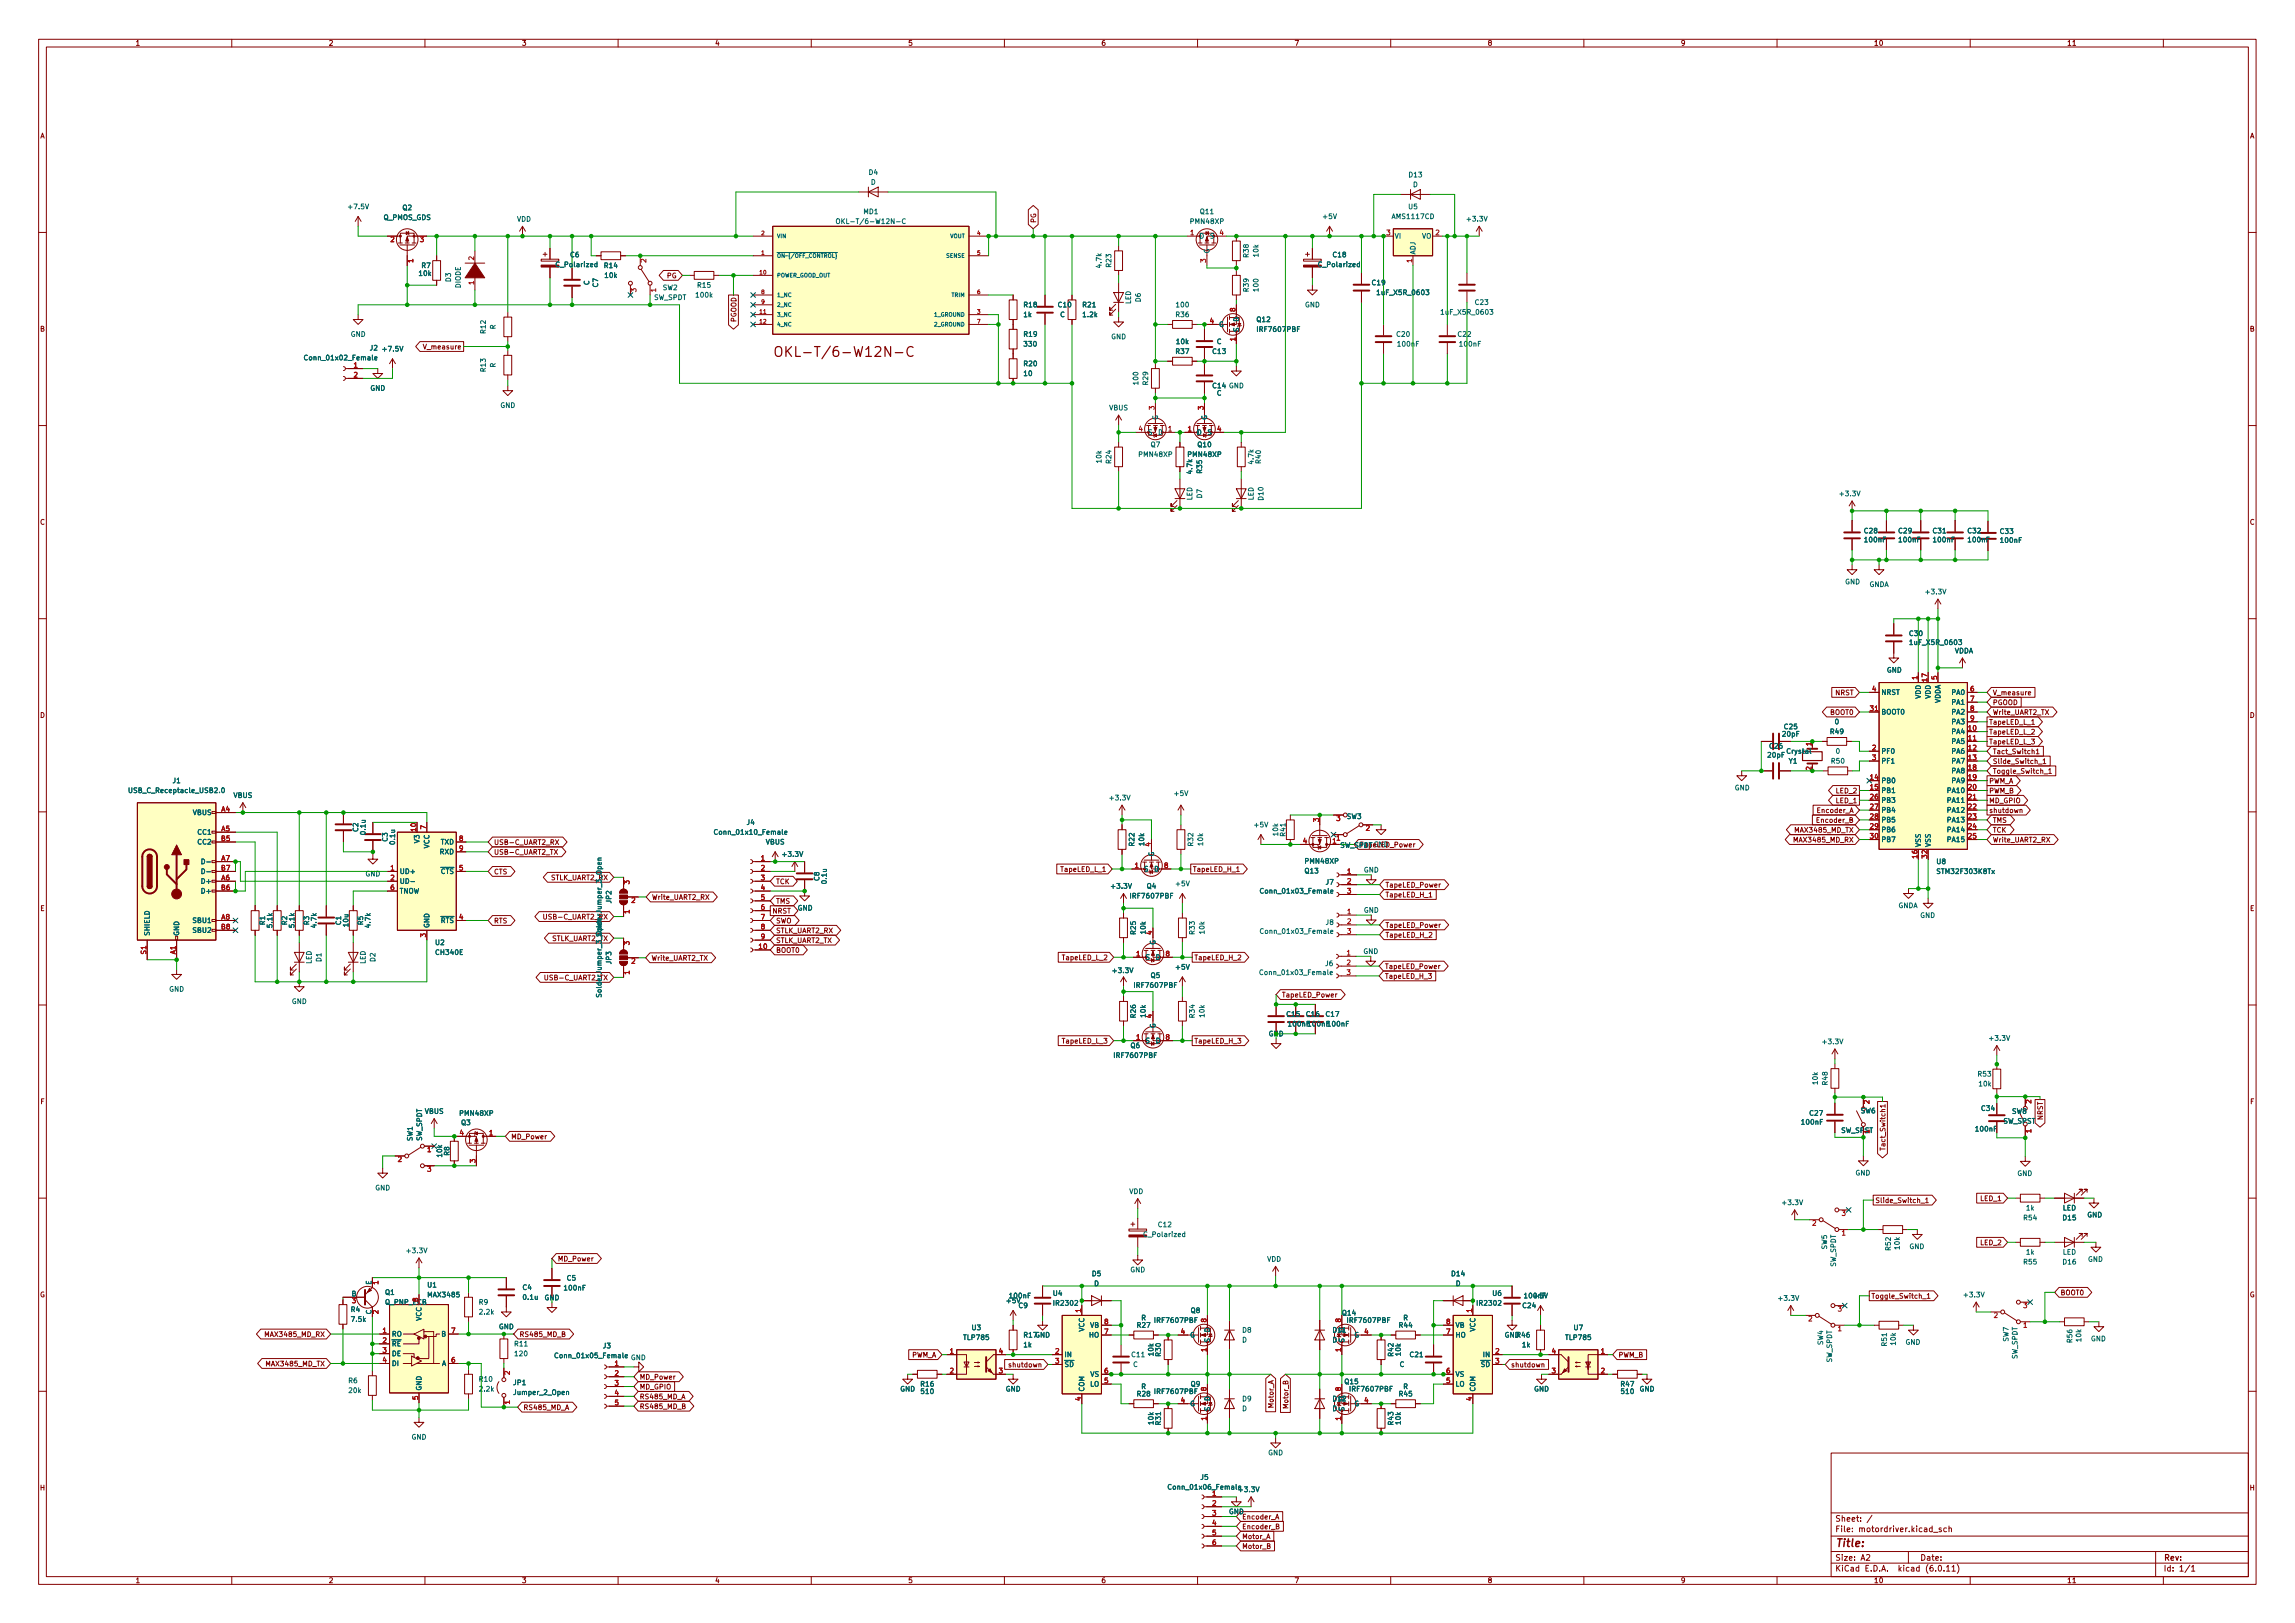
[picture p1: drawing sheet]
<svg xmlns="http://www.w3.org/2000/svg" width="594mm" height="420mm" viewBox="0 0 594 420" stroke-linecap="round" stroke-linejoin="round" font-family="sans-serif">
<defs><g id="words">
<text font-size="3.5" fill="#840000" x="200" y="93.2">OKL-T/6-W12N-C</text>
<text font-size="2.8" fill="#840000" x="475" y="401.1">Title:</text>
<g font-size="2.1" fill="#840000">
<text x="475" y="394.4">Sheet:</text>
<text x="475" y="397.1">File:</text>
<text x="481.4" y="397.1">motordriver.kicad_sch</text>
<text x="475" y="407.3">KiCad</text>
<text x="475" y="404.5">Size:</text>
<text x="481.7" y="404.5">A2</text>
<text x="482.7" y="407.3">E.D.A.</text>
<text x="491.6" y="407.3">kicad</text>
<text x="497" y="404.5">Date:</text>
<text x="498.8" y="407.3">(6.0.11)</text>
<text x="560" y="404.5">Rev:</text>
<text x="560" y="407.3">Id:</text>
<text x="564.1" y="407.3">1/1</text>
</g>
<g font-size="1.8" fill="#840000">
<text x="35" y="12.2">1</text>
<text x="85" y="12.2">2</text>
<text x="135" y="12.2">3</text>
<text x="185" y="12.2">4</text>
<text x="235" y="12.2">5</text>
<text x="285" y="12.2">6</text>
<text x="335" y="12.2">7</text>
<text x="385" y="12.2">8</text>
<text x="435" y="12.2">9</text>
<text x="485" y="12.2">10</text>
<text x="535" y="12.2">11</text>
<text x="10.4" y="36.2">A</text>
<text x="582.4" y="36.2">A</text>
<text x="268.6" y="57.8" transform="rotate(-90 268.6 57.8)">PG</text>
<text x="172.5" y="72.4">PG</text>
<text x="191" y="83.5" transform="rotate(-90 191 83.5)">PGOOD</text>
<text x="10.3" y="86.2">B</text>
<text x="582.3" y="86.2">B</text>
<text x="109.3" y="90.8">V_measure</text>
<text x="10.3" y="136.2">C</text>
<text x="582.3" y="136.2">C</text>
<text x="473.6" y="185.4">BOOT0</text>
<text x="475" y="180.4">NRST</text>
<text x="515.8" y="182.9">PGOOD</text>
<text x="515.8" y="180.4">V_measure</text>
<text x="515.8" y="185.4">Write_UART2_TX</text>
<text x="10.3" y="186.2">D</text>
<text x="461.1" y="191.1">20pF</text>
<text x="514.8" y="188">TapeLED_L_1</text>
<text x="514.8" y="190.5">TapeLED_L_2</text>
<text x="582.3" y="186.2">D</text>
<text x="514.8" y="193.1">TapeLED_L_3</text>
<text x="515.8" y="195.6">Tact_Switch1</text>
<text x="514.8" y="203.2">PWM_A</text>
<text x="515.8" y="200.7">Toggle_Switch_1</text>
<text x="515.8" y="198.1">Slide_Switch_1</text>
<text x="475.1" y="205.8">LED_2</text>
<text x="475.1" y="208.3">LED_1</text>
<text x="514.8" y="208.3">MD_GPIO</text>
<text x="514.8" y="205.8">PWM_B</text>
<text x="464.3" y="215.9">MAX3485_MD_TX</text>
<text x="470" y="213.4">Encoder_B</text>
<text x="470.1" y="210.8">Encoder_A</text>
<text x="514.8" y="210.8">shutdown</text>
<text x="515.8" y="215.9">TCK</text>
<text x="515.8" y="213.4">TMS</text>
<text x="127.8" y="219.1">USB-C_UART2_RX</text>
<text x="127.8" y="221.6">USB-C_UART2_TX</text>
<text x="346.8" y="219.9">SW_SPDTGND</text>
<text x="464" y="218.5">MAX3485_MD_RX</text>
<text x="515.8" y="218.5">Write_UART2_RX</text>
<text x="127.8" y="226.7">CTS</text>
<text x="274.4" y="226.1">TapeLED_L_1</text>
<text x="308.7" y="226.1">TapeLED_H_1</text>
<text x="168.7" y="233.3">Write_UART2_RX</text>
<text x="200.8" y="229.2">TCK</text>
<text x="358.6" y="232.7">TapeLED_H_1</text>
<text x="358.6" y="230.1">TapeLED_Power</text>
<text x="10.3" y="236.2">E</text>
<text x="127.8" y="239.4">RTS</text>
<text x="199.9" y="236.9">NRST</text>
<text x="200.8" y="239.4">SWO</text>
<text x="200.8" y="234.3">TMS</text>
<text x="582.3" y="236.2">E</text>
<text x="200.8" y="241.9">STLK_UART2_RX</text>
<text x="200.8" y="244.5">STLK_UART2_TX</text>
<text x="358.6" y="240.6">TapeLED_Power</text>
<text x="358.6" y="243.1">TapeLED_H_2</text>
<text x="168.6" y="249.1">Write_UART2_TX</text>
<text x="200.8" y="247">BOOT0</text>
<text x="274.7" y="248.9">TapeLED_L_2</text>
<text x="309.1" y="248.9">TapeLED_H_2</text>
<text x="358.4" y="251.2">TapeLED_Power</text>
<text x="358.4" y="253.8">TapeLED_H_3</text>
<text x="331.8" y="258.6">TapeLED_Power</text>
<text x="274.7" y="270.5">TapeLED_L_3</text>
<text x="309.1" y="270.5">TapeLED_H_3</text>
<text x="10.4" y="286.2">F</text>
<text x="582.4" y="286.2">F</text>
<text x="529.2" y="290.1" transform="rotate(-90 529.2 290.1)">NRST</text>
<text x="132.2" y="295.3">MD_Power</text>
<text x="488.4" y="298" transform="rotate(-90 488.4 298)">Tact_Switch1</text>
<text x="485.4" y="311.8">Slide_Switch_1</text>
<text x="512.5" y="311.3">LED_1</text>
<text x="512.5" y="322.7">LED_2</text>
<text x="144.3" y="326.9">MD_Power</text>
<text x="533.3" y="335.7">BOOT0</text>
<text x="10.3" y="336.2">G</text>
<text x="484.3" y="336.6">Toggle_Switch_1</text>
<text x="582.3" y="336.2">G</text>
<text x="68.3" y="346.5">MAX3485_MD_RX</text>
<text x="134.4" y="346.5">RS485_MD_B</text>
<text x="236" y="351.8">PWM_A</text>
<text x="418.9" y="351.8">PWM_B</text>
<text x="68.6" y="354.1">MAX3485_MD_TX</text>
<text x="165.5" y="357.5">MD_Power</text>
<text x="260.9" y="354.3">shutdown</text>
<text x="391.1" y="354.3">shutdown</text>
<text x="135.4" y="365.4">RS485_MD_A</text>
<text x="165.5" y="365.1">RS485_MD_B</text>
<text x="165.5" y="362.6">RS485_MD_A</text>
<text x="165.5" y="360.1">MD_GPIO</text>
<text x="330" y="364.7" transform="rotate(-90 330 364.7)">Motor_A</text>
<text x="333.9" y="364.8" transform="rotate(-90 333.9 364.8)">Motor_B</text>
<text x="10.2" y="386.2">H</text>
<text x="582.2" y="386.2">H</text>
<text x="321.5" y="393.7">Encoder_A</text>
<text x="321.5" y="398.8">Motor_A</text>
<text x="321.5" y="396.3">Encoder_B</text>
<text x="321.5" y="401.3">Motor_B</text>
<text x="35" y="410.2">1</text>
<text x="85" y="410.2">2</text>
<text x="135" y="410.2">3</text>
<text x="185" y="410.2">4</text>
<text x="235" y="410.2">5</text>
<text x="285" y="410.2">6</text>
<text x="335" y="410.2">7</text>
<text x="385" y="410.2">8</text>
<text x="435" y="410.2">9</text>
<text x="485" y="410.2">10</text>
<text x="535" y="410.2">11</text>
</g>
<g font-size="1.8" fill="#006464">
<text x="224.7" y="45.6">D4</text>
<text x="364.5" y="46.3">D13</text>
<text x="225.3" y="48.2">D</text>
<text x="365.7" y="48.8">D</text>
<text x="89.8" y="54.5">+7.5V</text>
<text x="99.2" y="57.3">Q_PMOS_GDS</text>
<text x="104.1" y="54.8">Q2</text>
<text x="133.7" y="57.8">VDD</text>
<text x="216.2" y="58.3">OKL-T/6-W12N-C</text>
<text x="223.4" y="55.8">MD1</text>
<text x="307.9" y="58.3">PMN48XP</text>
<text x="310.5" y="55.8">Q11</text>
<text x="342.2" y="57.1">+5V</text>
<text x="360.1" y="57.1">AMS1117CD</text>
<text x="364.4" y="54.5">U5</text>
<text x="379.4" y="57.7">+3.3V</text>
<text x="310.4" y="62.2">D</text>
<text x="313.1" y="62.2">S</text>
<text x="313.4" y="65.7" transform="rotate(-90 313.4 65.7)">G</text>
<text x="360.9" y="62.2">VI</text>
<text x="366.8" y="66" transform="rotate(-90 366.8 66)">ADJ</text>
<text x="368" y="62.2">VO</text>
<text x="108.2" y="71.8">10k</text>
<text x="109" y="69.8">R7</text>
<text x="143.6" y="69.5">C_Polarized</text>
<text x="147.5" y="67">C6</text>
<text x="156.2" y="69.8">R14</text>
<text x="285.5" y="69.6" transform="rotate(-90 285.5 69.6)">4.7k</text>
<text x="288" y="69.4" transform="rotate(-90 288 69.4)">R23</text>
<text x="323.6" y="66.9" transform="rotate(-90 323.6 66.9)">R38</text>
<text x="326.1" y="66.7" transform="rotate(-90 326.1 66.7)">10k</text>
<text x="341" y="69.5">C_Polarized</text>
<text x="344.8" y="67">C18</text>
<text x="117.1" y="73.1" transform="rotate(-90 117.1 73.1)">D3</text>
<text x="119.6" y="74.7" transform="rotate(-90 119.6 74.7)">DIODE</text>
<text x="152.9" y="73.9" transform="rotate(-90 152.9 73.9)">C</text>
<text x="155.2" y="74.5" transform="rotate(-90 155.2 74.5)">C7</text>
<text x="156.3" y="72.3">10k</text>
<text x="171.5" y="75.5">SW2</text>
<text x="179.8" y="77.4">100k</text>
<text x="180.3" y="74.9">R15</text>
<text x="323.6" y="75.7" transform="rotate(-90 323.6 75.7)">R39</text>
<text x="326.1" y="75.7" transform="rotate(-90 326.1 75.7)">100</text>
<text x="354.9" y="74.2">C19</text>
<text x="356.1" y="76.8">1uF_X5R_0603</text>
<text x="169.2" y="78">SW_SPDT</text>
<text x="264.8" y="79.9">R18</text>
<text x="264.8" y="82.5">1k</text>
<text x="273.7" y="79.9">C10</text>
<text x="274.3" y="82.5">C</text>
<text x="280" y="79.9">R21</text>
<text x="280" y="82.5">1.2k</text>
<text x="293.1" y="78.8" transform="rotate(-90 293.1 78.8)">LED</text>
<text x="295.7" y="78.3" transform="rotate(-90 295.7 78.3)">D6</text>
<text x="304.1" y="82.5">R36</text>
<text x="304.2" y="79.9">100</text>
<text x="321.1" y="83.4" transform="rotate(-90 321.1 83.4)">D</text>
<text x="325.1" y="83.7">Q12</text>
<text x="337.7" y="79.9">GND</text>
<text x="372.7" y="81.8">1uF_X5R_0603</text>
<text x="381.6" y="79.3">C23</text>
<text x="90.7" y="87.6">GND</text>
<text x="126.1" y="86.5" transform="rotate(-90 126.1 86.5)">R12</text>
<text x="128.7" y="85.3" transform="rotate(-90 128.7 85.3)">R</text>
<text x="264.8" y="87.6">R19</text>
<text x="287.5" y="88.2">GND</text>
<text x="304.3" y="89.5">10k</text>
<text x="314.9" y="89.5">C</text>
<text x="315.5" y="85">G</text>
<text x="321.1" y="86" transform="rotate(-90 321.1 86)">S</text>
<text x="325.1" y="86.3">IRF7607PBF</text>
<text x="361.3" y="87.6">C20</text>
<text x="377.2" y="87.6">C22</text>
<text x="78.5" y="93.6">Conn_01x02_Female</text>
<text x="95.6" y="91.1">J2 +7.5V</text>
<text x="128.7" y="95.2" transform="rotate(-90 128.7 95.2)">R</text>
<text x="264.8" y="95.2">R20</text>
<text x="264.8" y="90.1">330</text>
<text x="304.1" y="92">R37</text>
<text x="313.7" y="92">C13</text>
<text x="361.5" y="90.1">100nF</text>
<text x="377.5" y="90.1">100nF</text>
<text x="95.8" y="101.5">GND</text>
<text x="126.1" y="96.5" transform="rotate(-90 126.1 96.5)">R13</text>
<text x="264.8" y="97.7">10</text>
<text x="295" y="99.8" transform="rotate(-90 295 99.8)">100</text>
<text x="297.6" y="99.9" transform="rotate(-90 297.6 99.9)">R29</text>
<text x="313.7" y="100.9">C14</text>
<text x="129.4" y="106">GND</text>
<text x="287" y="106.6">VBUS</text>
<text x="314.9" y="102.8">C</text>
<text x="297.1" y="113">S</text>
<text x="299.7" y="113">D</text>
<text x="300.1" y="108.8" transform="rotate(-90 300.1 108.8)">G</text>
<text x="309.8" y="113">D</text>
<text x="312.5" y="113">S</text>
<text x="312.8" y="108.8" transform="rotate(-90 312.8 108.8)">G</text>
<text x="294.5" y="118.7">PMN48XP</text>
<text x="297.7" y="116.1">Q7</text>
<text x="307.2" y="118.7">PMN48XP</text>
<text x="309.8" y="116.1">Q10</text>
<text x="285.5" y="120.1" transform="rotate(-90 285.5 120.1)">10k</text>
<text x="288" y="120.2" transform="rotate(-90 288 120.2)">R24</text>
<text x="309" y="122.9" transform="rotate(-90 309 122.9)">4.7k</text>
<text x="311.5" y="122.7" transform="rotate(-90 311.5 122.7)">R35</text>
<text x="324.9" y="120.4" transform="rotate(-90 324.9 120.4)">4.7k</text>
<text x="326.8" y="120.2" transform="rotate(-90 326.8 120.2)">R40</text>
<text x="309" y="129.6" transform="rotate(-90 309 129.6)">LED</text>
<text x="311.5" y="129.1" transform="rotate(-90 311.5 129.1)">D7</text>
<text x="324.9" y="129.6" transform="rotate(-90 324.9 129.6)">LED</text>
<text x="327.4" y="129.7" transform="rotate(-90 327.4 129.7)">D10</text>
<text x="475.9" y="128.8">+3.3V</text>
<text x="482.3" y="138.5">C28</text>
<text x="482.3" y="140.8">100nF</text>
<text x="491.2" y="138.5">C29</text>
<text x="491.2" y="140.8">100nF</text>
<text x="500.1" y="138.5">C31</text>
<text x="500.1" y="140.8">100nF</text>
<text x="509.1" y="138.5">C32</text>
<text x="509.1" y="140.8">100nF</text>
<text x="517.5" y="138.6">C33</text>
<text x="517.5" y="140.9">100nF</text>
<text x="477.5" y="151.6">GND</text>
<text x="483.9" y="152.3">GNDA</text>
<text x="498.1" y="154.2">+3.3V</text>
<text x="494" y="165">C30</text>
<text x="494" y="167.3">1uF_X5R_0603</text>
<text x="505.9" y="169.5">VDDA</text>
<text x="488.3" y="174.5">GND</text>
<text x="486.9" y="185.3">BOOT0</text>
<text x="486.9" y="180.3">NRST</text>
<text x="497.6" y="181" transform="rotate(-90 497.6 181)">VDD</text>
<text x="500.1" y="181" transform="rotate(-90 500.1 181)">VDD</text>
<text x="502.7" y="182.1" transform="rotate(-90 502.7 182.1)">VDDA</text>
<text x="505" y="180.3">PA0</text>
<text x="505" y="182.8">PA1</text>
<text x="505" y="185.3">PA2</text>
<text x="461.6" y="189.2">C25</text>
<text x="473.6" y="190.4">R49</text>
<text x="474.8" y="187.9">0</text>
<text x="505" y="190.4">PA4</text>
<text x="505" y="187.9">PA3</text>
<text x="457.3" y="196.5">20pF</text>
<text x="457.8" y="194.2">C26</text>
<text x="462.3" y="195.5">Crystal</text>
<text x="475.1" y="195.5">0</text>
<text x="486.9" y="195.5">PF0</text>
<text x="505" y="193">PA5</text>
<text x="505" y="195.5">PA6</text>
<text x="44.6" y="203.1">J1</text>
<text x="462.9" y="198">Y1</text>
<text x="473.8" y="198">R50</text>
<text x="486.9" y="203.1">PB0</text>
<text x="486.9" y="198">PF1</text>
<text x="505" y="198">PA7</text>
<text x="505" y="200.6">PA8</text>
<text x="505" y="203.1">PA9</text>
<text x="33" y="205.7">USB_C_Receptacle_USB2.0</text>
<text x="60.3" y="206.9">VBUS</text>
<text x="286.9" y="207.6">+3.3V</text>
<text x="303.7" y="206.4">+5V</text>
<text x="449" y="205">GND</text>
<text x="486.9" y="205.7">PB1</text>
<text x="486.9" y="208.2">PB3</text>
<text x="503.8" y="205.7">PA10</text>
<text x="503.8" y="208.2">PA11</text>
<text x="49.8" y="211.4">VBUS</text>
<text x="93.1" y="215.5" transform="rotate(-90 93.1 215.5)">C2</text>
<text x="193.1" y="213.9">J4</text>
<text x="324.4" y="214.6">+5V</text>
<text x="348.5" y="212.4">SW3</text>
<text x="486.9" y="210.7">PB4</text>
<text x="486.9" y="213.3">PB5</text>
<text x="486.9" y="215.8">PB6</text>
<text x="503.8" y="210.7">PA12</text>
<text x="503.8" y="213.3">PA13</text>
<text x="503.8" y="215.8">PA14</text>
<text x="51" y="216.5">CC1</text>
<text x="51" y="219">CC2</text>
<text x="95" y="216.3" transform="rotate(-90 95 216.3)">0.1u</text>
<text x="100.7" y="218" transform="rotate(-90 100.7 218)">C3</text>
<text x="102.6" y="218.9" transform="rotate(-90 102.6 218.9)">0.1u</text>
<text x="109" y="218.4" transform="rotate(-90 109 218.4)">V3</text>
<text x="111.5" y="219.7" transform="rotate(-90 111.5 219.7)">VCC</text>
<text x="113.7" y="221.5">RXD</text>
<text x="114" y="219">TXD</text>
<text x="184.6" y="216.5">Conn_01x10_Female</text>
<text x="198.1" y="219">VBUS</text>
<text x="294" y="219.3" transform="rotate(-90 294 219.3)">R22</text>
<text x="296.6" y="219.1" transform="rotate(-90 296.6 219.1)">10k</text>
<text x="299.1" y="221.8" transform="rotate(-90 299.1 221.8)">G</text>
<text x="309.3" y="219.3" transform="rotate(-90 309.3 219.3)">R32</text>
<text x="311.8" y="219.1" transform="rotate(-90 311.8 219.1)">10k</text>
<text x="331.2" y="216.6" transform="rotate(-90 331.2 216.6)">10k</text>
<text x="333.1" y="216.7" transform="rotate(-90 333.1 216.7)">R41</text>
<text x="346.8" y="219.9">SW_SPDT</text>
<text x="486.9" y="218.4">PB7</text>
<text x="497.6" y="219.4" transform="rotate(-90 497.6 219.4)">VSS</text>
<text x="500.1" y="219.4" transform="rotate(-90 500.1 219.4)">VSS</text>
<text x="503.8" y="218.4">PA15</text>
<text x="51.9" y="224.1">D-</text>
<text x="51.9" y="226.6">D-</text>
<text x="94.5" y="227.3">GND</text>
<text x="103.4" y="226.6">UD+</text>
<text x="114" y="226.6">~{CTS}</text>
<text x="202.2" y="222.2">+3.3V</text>
<text x="296" y="226">S</text>
<text x="298.7" y="226">D</text>
<text x="337.6" y="226.5">Q13</text>
<text x="337.6" y="223.9">PMN48XP</text>
<text x="353" y="226.2">GND</text>
<text x="501.1" y="224.1">U8</text>
<text x="501.1" y="226.6">STM32F303K8Tx</text>
<text x="51.9" y="229.2">D+</text>
<text x="51.9" y="231.7">D+</text>
<text x="103.4" y="229.2">UD-</text>
<text x="103.4" y="231.7">TNOW</text>
<text x="142.5" y="228.2">STLK_UART2_RX</text>
<text x="158.6" y="234" transform="rotate(-90 158.6 234)">JP2</text>
<text x="212.5" y="228.2" transform="rotate(-90 212.5 228.2)">C8</text>
<text x="214.4" y="229" transform="rotate(-90 214.4 229)">0.1u</text>
<text x="287.3" y="230.4">+3.3V</text>
<text x="292.3" y="233">IRF7607PBF</text>
<text x="296.7" y="230.4">Q4</text>
<text x="304.1" y="229.8">+5V</text>
<text x="325.9" y="231.7">Conn_01x03_Female</text>
<text x="343" y="229.4">J7</text>
<text x="49.7" y="239.3">SBU1</text>
<text x="69" y="239.6" transform="rotate(-90 69 239.6)">R1</text>
<text x="74.7" y="239.6" transform="rotate(-90 74.7 239.6)">R2</text>
<text x="80.4" y="239.6" transform="rotate(-90 80.4 239.6)">R3</text>
<text x="88.7" y="239.6" transform="rotate(-90 88.7 239.6)">C1</text>
<text x="94.4" y="239.6" transform="rotate(-90 94.4 239.6)">R5</text>
<text x="114" y="239.3">~{RTS}</text>
<text x="140.4" y="238.4">USB-C_UART2_RX</text>
<text x="206.4" y="236.1">GND</text>
<text x="343" y="239.8">J8</text>
<text x="353" y="236.6">GND</text>
<text x="491.3" y="235.5">GNDA</text>
<text x="497" y="238">GND</text>
<text x="39.1" y="242.4" transform="rotate(-90 39.1 242.4)">SHIELD</text>
<text x="46.7" y="242.4" transform="rotate(-90 46.7 242.4)">GND</text>
<text x="49.7" y="241.9">SBU2</text>
<text x="70.9" y="240.4" transform="rotate(-90 70.9 240.4)">5.1k</text>
<text x="76.6" y="240.4" transform="rotate(-90 76.6 240.4)">5.1k</text>
<text x="82.3" y="240.4" transform="rotate(-90 82.3 240.4)">4.7k</text>
<text x="90.6" y="240.2" transform="rotate(-90 90.6 240.2)">10u</text>
<text x="96.3" y="240.4" transform="rotate(-90 96.3 240.4)">4.7k</text>
<text x="111.5" y="240.3" transform="rotate(-90 111.5 240.3)">GND</text>
<text x="112.5" y="245">U2</text>
<text x="142.8" y="244">STLK_UART2_TX</text>
<text x="156.1" y="242.6" transform="rotate(-90 156.1 242.6)">SolderJumper_3_Open</text>
<text x="294.4" y="242.1" transform="rotate(-90 294.4 242.1)">R25</text>
<text x="296.9" y="242" transform="rotate(-90 296.9 242)">10k</text>
<text x="299.5" y="244.7" transform="rotate(-90 299.5 244.7)">G</text>
<text x="309.6" y="242.1" transform="rotate(-90 309.6 242.1)">R33</text>
<text x="312.2" y="242" transform="rotate(-90 312.2 242)">10k</text>
<text x="325.9" y="242.1">Conn_01x03_Female</text>
<text x="81" y="249.6" transform="rotate(-90 81 249.6)">LED</text>
<text x="83.6" y="249.1" transform="rotate(-90 83.6 249.1)">D1</text>
<text x="95" y="249.6" transform="rotate(-90 95 249.6)">LED</text>
<text x="97.5" y="249.1" transform="rotate(-90 97.5 249.1)">D2</text>
<text x="112.5" y="247.6">CH340E</text>
<text x="158.6" y="249.7" transform="rotate(-90 158.6 249.7)">JP3</text>
<text x="296.4" y="248.8">S</text>
<text x="299.1" y="248.8">D</text>
<text x="304.1" y="251.4">+5V</text>
<text x="342.9" y="250.5">J6</text>
<text x="352.8" y="247.3">GND</text>
<text x="43.7" y="257.1">GND</text>
<text x="140.7" y="254.1">USB-C_UART2_TX</text>
<text x="287.7" y="252.3">+3.3V</text>
<text x="293.3" y="256.1">IRF7607PBF</text>
<text x="297.7" y="253.5">Q5</text>
<text x="325.8" y="252.8">Conn_01x03_Female</text>
<text x="75.5" y="260.3">GND</text>
<text x="156.1" y="258.4" transform="rotate(-90 156.1 258.4)">SolderJumper_3_Open</text>
<text x="294.4" y="263.7" transform="rotate(-90 294.4 263.7)">R26</text>
<text x="296.9" y="263.6" transform="rotate(-90 296.9 263.6)">10k</text>
<text x="298.2" y="263.7" transform="rotate(-90 298.2 263.7)">4</text>
<text x="309.6" y="263.7" transform="rotate(-90 309.6 263.7)">R34</text>
<text x="312.2" y="263.6" transform="rotate(-90 312.2 263.6)">10k</text>
<text x="332.8" y="263.6">C15</text>
<text x="337.9" y="263.6">C16</text>
<text x="343" y="263.6">C17</text>
<text x="299.5" y="266.3" transform="rotate(-90 299.5 266.3)">G</text>
<text x="333.2" y="266.1">100nF100nF100nF</text>
<text x="514.6" y="269.8">+3.3V</text>
<text x="288.1" y="274.2">IRF7607PBF</text>
<text x="292.5" y="271.7">Q6</text>
<text x="296.4" y="270.4">S</text>
<text x="299.1" y="270.4">D</text>
<text x="471.4" y="270.7">+3.3V</text>
<text x="470.9" y="281" transform="rotate(-90 470.9 281)">10k</text>
<text x="473.5" y="281.1" transform="rotate(-90 473.5 281.1)">R48</text>
<text x="511.8" y="279.1">R53</text>
<text x="512" y="281.6">10k</text>
<text x="512.7" y="288">C34</text>
<text x="109.9" y="288.7">VBUS</text>
<text x="118.7" y="289.2">PMN48XP</text>
<text x="119.3" y="291.6">Q3</text>
<text x="466" y="291.5">100nF</text>
<text x="468.2" y="289.2">C27</text>
<text x="481.6" y="288.6">SW6</text>
<text x="511.1" y="293.3">100nF</text>
<text x="518.5" y="291.3">SW_SPST</text>
<text x="520.7" y="288.7">SW8</text>
<text x="107.2" y="295.5" transform="rotate(-90 107.2 295.5)">SW1</text>
<text x="109.6" y="295.4" transform="rotate(-90 109.6 295.4)">SW_SPDT</text>
<text x="114.8" y="299.8" transform="rotate(-90 114.8 299.8)">10k</text>
<text x="116.7" y="299.3" transform="rotate(-90 116.7 299.3)">R8</text>
<text x="480.2" y="304.7">GND</text>
<text x="522.1" y="304.8">GND</text>
<text x="97" y="308.5">GND</text>
<text x="292.2" y="309.5">VDD</text>
<text x="461" y="312.3">+3.3V</text>
<text x="523.6" y="316.3">R54</text>
<text x="524.3" y="313.7">1k</text>
<text x="533.8" y="316.3">D15</text>
<text x="533.9" y="313.7">LED</text>
<text x="540.2" y="315.5">GND</text>
<text x="295.8" y="320.6">C_Polarized</text>
<text x="299.6" y="318.1">C12</text>
<text x="473.3" y="323.5" transform="rotate(-90 473.3 323.5)">SW5</text>
<text x="489.8" y="323.9" transform="rotate(-90 489.8 323.9)">R52</text>
<text x="492.1" y="323.7" transform="rotate(-90 492.1 323.7)">10k</text>
<text x="494.2" y="323.7">GND</text>
<text x="104.9" y="324.8">+3.3V</text>
<text x="292.5" y="329.7">GND</text>
<text x="327.9" y="327">VDD</text>
<text x="475.6" y="328" transform="rotate(-90 475.6 328)">SW_SPDT</text>
<text x="523.6" y="327.7">R55</text>
<text x="524.3" y="325.2">1k</text>
<text x="533.8" y="327.7">D16</text>
<text x="533.9" y="325.2">LED</text>
<text x="540.4" y="327">GND</text>
<text x="90.9" y="335.6">B</text>
<text x="96.1" y="332.7" transform="rotate(-90 96.1 332.7)">E</text>
<text x="99.6" y="335.6">Q1</text>
<text x="110.5" y="333.7">U1</text>
<text x="135.1" y="334.3">C4</text>
<text x="145.7" y="334.4">100nF</text>
<text x="146.6" y="331.9">C5</text>
<text x="272.4" y="335.8">U4</text>
<text x="282.5" y="330.8">D5</text>
<text x="283.1" y="333.3">D</text>
<text x="375.5" y="330.8">D14</text>
<text x="376.7" y="333.3">D</text>
<text x="386.2" y="335.8">U6</text>
<text x="90.7" y="340">R4</text>
<text x="96.1" y="340.4" transform="rotate(-90 96.1 340.4)">C</text>
<text x="99.6" y="338.1">Q_PNP_ECB</text>
<text x="110.5" y="336.2">MAX3485</text>
<text x="123.8" y="338.1">R9</text>
<text x="123.8" y="340.7">2.2k</text>
<text x="135.1" y="336.9">0.1u</text>
<text x="140.9" y="337">GND</text>
<text x="260.2" y="337.7">+5V</text>
<text x="261" y="336.5">100nF</text>
<text x="263.5" y="339">C9</text>
<text x="272.4" y="338.4">IR2302</text>
<text x="308.1" y="340.3">Q8</text>
<text x="347.3" y="340.9">Q14</text>
<text x="382" y="338.4">IR2302</text>
<text x="393.9" y="339">C24</text>
<text x="394.3" y="336.5">100nF</text>
<text x="396.8" y="336.5">+5V</text>
<text x="460" y="337.1">+3.3V</text>
<text x="508" y="336.2">+3.3V</text>
<text x="90.7" y="342.6">7.5k</text>
<text x="101.3" y="346.4">RO</text>
<text x="109.5" y="342" transform="rotate(-90 109.5 342)">VCC</text>
<text x="114.1" y="346.4">B</text>
<text x="129.1" y="344.5">GND</text>
<text x="249.2" y="347.3">TLP785</text>
<text x="251.4" y="344.7">U3</text>
<text x="264.8" y="346.6">R17GND</text>
<text x="281.1" y="344.8" transform="rotate(-90 281.1 344.8)">VCC</text>
<text x="281.8" y="346.6">HO</text>
<text x="282.1" y="344.1">VB</text>
<text x="294.1" y="344.1">R27</text>
<text x="295.3" y="342.2">R</text>
<text x="298.6" y="342.8">IRF7607PBF</text>
<text x="308" y="346.6">G</text>
<text x="313.6" y="347.6" transform="rotate(-90 313.6 347.6)">S</text>
<text x="313.6" y="345" transform="rotate(-90 313.6 345)">D</text>
<text x="321.4" y="345.4">D8</text>
<text x="321.4" y="347.9">D</text>
<text x="344.8" y="345.4">D11</text>
<text x="344.8" y="347.9">D</text>
<text x="348.4" y="347.6" transform="rotate(-90 348.4 347.6)">S</text>
<text x="348.4" y="345" transform="rotate(-90 348.4 345)">D</text>
<text x="348.5" y="342.8">IRF7607PBF</text>
<text x="350.5" y="346.6">G</text>
<text x="361.9" y="344.1">R44</text>
<text x="363.1" y="342.2">R</text>
<text x="376.7" y="346.6">HO</text>
<text x="376.7" y="344.1">VB</text>
<text x="382.3" y="344.8" transform="rotate(-90 382.3 344.8)">VCC</text>
<text x="389.4" y="346.6">GND</text>
<text x="392.4" y="346.6">R46</text>
<text x="405" y="347.3">TLP785</text>
<text x="407.2" y="344.7">U7</text>
<text x="520.3" y="347.4" transform="rotate(-90 520.3 347.4)">SW7</text>
<text x="536.8" y="347.8" transform="rotate(-90 536.8 347.8)">R56</text>
<text x="539.1" y="347.6" transform="rotate(-90 539.1 347.6)">10k</text>
<text x="541.2" y="347.6">GND</text>
<text x="101.3" y="348.9">~{RE}</text>
<text x="101.3" y="351.5">DE</text>
<text x="101.3" y="354">DI</text>
<text x="114.3" y="354">A</text>
<text x="133" y="348.9">R11</text>
<text x="133" y="351.5">120</text>
<text x="143.3" y="352">Conn_01x05_Female</text>
<text x="155.9" y="349.4">J3</text>
<text x="163.2" y="352.5">GND</text>
<text x="264.8" y="349.2">1k</text>
<text x="275.5" y="351.7">IN</text>
<text x="292.7" y="351.7">C11</text>
<text x="299" y="351.2" transform="rotate(-90 299 351.2)">10k</text>
<text x="300.9" y="351.3" transform="rotate(-90 300.9 351.3)">R30</text>
<text x="361.1" y="351.3" transform="rotate(-90 361.1 351.3)">R42</text>
<text x="363" y="351.2" transform="rotate(-90 363 351.2)">10k</text>
<text x="364.7" y="351.7">C21</text>
<text x="383.7" y="351.7">IN</text>
<text x="393.8" y="349.2">1k</text>
<text x="472.3" y="348.3" transform="rotate(-90 472.3 348.3)">SW4</text>
<text x="474.6" y="352.8" transform="rotate(-90 474.6 352.8)">SW_SPDT</text>
<text x="488.8" y="348.7" transform="rotate(-90 488.8 348.7)">R51</text>
<text x="491.1" y="348.4" transform="rotate(-90 491.1 348.4)">10k</text>
<text x="493.2" y="348.5">GND</text>
<text x="522.6" y="351.9" transform="rotate(-90 522.6 351.9)">SW_SPDT</text>
<text x="90" y="358.4">R6</text>
<text x="123.8" y="358.1">R10</text>
<text x="132.7" y="359">JP1</text>
<text x="238.1" y="359.3">R16</text>
<text x="275.5" y="354.3">~{SD}</text>
<text x="282.1" y="359.3">LO</text>
<text x="282.2" y="356.8">VS</text>
<text x="293.2" y="354.3">C</text>
<text x="295.3" y="360">R</text>
<text x="308.1" y="359.3">Q9</text>
<text x="347.9" y="358.7">Q15</text>
<text x="362.2" y="354.3">C</text>
<text x="363.1" y="360">R</text>
<text x="376.7" y="359.3">LO</text>
<text x="376.7" y="356.8">VS</text>
<text x="383.2" y="354.3">~{SD}</text>
<text x="419.3" y="359.3">R47</text>
<text x="90" y="361">20k</text>
<text x="109.5" y="360.1" transform="rotate(-90 109.5 360.1)">GND</text>
<text x="123.8" y="360.6">2.2k</text>
<text x="132.7" y="361.5">Jumper_2_Open</text>
<text x="232.9" y="360.6">GND</text>
<text x="238.1" y="361.2">510</text>
<text x="260.2" y="360.6">GND</text>
<text x="281.1" y="360.3" transform="rotate(-90 281.1 360.3)">COM</text>
<text x="294.1" y="361.9">R28</text>
<text x="298.6" y="361.2">IRF7607PBF</text>
<text x="308" y="364.4">G</text>
<text x="313.6" y="365.4" transform="rotate(-90 313.6 365.4)">S</text>
<text x="313.6" y="362.8" transform="rotate(-90 313.6 362.8)">D</text>
<text x="321.4" y="363.1">D9</text>
<text x="321.4" y="365.7">D</text>
<text x="344.8" y="363.1">D12</text>
<text x="344.8" y="365.7">D</text>
<text x="348.4" y="365.4" transform="rotate(-90 348.4 365.4)">S</text>
<text x="348.4" y="362.8" transform="rotate(-90 348.4 362.8)">D</text>
<text x="349.1" y="360.6">IRF7607PBF</text>
<text x="350.5" y="364.4">G</text>
<text x="361.9" y="361.9">R45</text>
<text x="382.3" y="360.3" transform="rotate(-90 382.3 360.3)">COM</text>
<text x="397" y="360.6">GND</text>
<text x="419.4" y="361.2">510</text>
<text x="424.3" y="360.6">GND</text>
<text x="299" y="369" transform="rotate(-90 299 369)">10k</text>
<text x="300.9" y="369.1" transform="rotate(-90 300.9 369.1)">R31</text>
<text x="361.1" y="369.1" transform="rotate(-90 361.1 369.1)">R43</text>
<text x="363" y="369" transform="rotate(-90 363 369)">10k</text>
<text x="106.4" y="373">GND</text>
<text x="328.2" y="377.1">GND</text>
<text x="310.6" y="383.5">J5</text>
<text x="302.1" y="386">Conn_01x06_Female</text>
<text x="320.3" y="386.6">+3.3V</text>
<text x="318" y="392.4">GND</text>
</g>
<g font-size="1.8" fill="#a90000">
<text x="307.9" y="60.9">1</text>
<text x="315.5" y="60.9">4</text>
<text x="358.7" y="60.9">3</text>
<text x="371.4" y="60.9">2</text>
<text x="107.7" y="68.2" transform="rotate(-90 107.7 68.2)">1</text>
<text x="122.7" y="67.5" transform="rotate(-90 122.7 67.5)">2</text>
<text x="312.2" y="68.2" transform="rotate(-90 312.2 68.2)">3</text>
<text x="365.5" y="68.2" transform="rotate(-90 365.5 68.2)">1</text>
<text x="122.7" y="73.9" transform="rotate(-90 122.7 73.9)">1</text>
<text x="170.6" y="75.8" transform="rotate(-90 170.6 75.8)">1</text>
<text x="313" y="83.7">4</text>
<text x="319.8" y="80.9" transform="rotate(-90 319.8 80.9)">8</text>
<text x="319.8" y="88.5" transform="rotate(-90 319.8 88.5)">1</text>
<text x="91.4" y="95.2">1</text>
<text x="91.4" y="97.7">2</text>
<text x="298.8" y="106.3" transform="rotate(-90 298.8 106.3)">3</text>
<text x="311.5" y="106.3" transform="rotate(-90 311.5 106.3)">3</text>
<text x="294.6" y="111.7">4</text>
<text x="302.2" y="111.7">1</text>
<text x="307.3" y="111.7">1</text>
<text x="314.9" y="111.7">4</text>
<text x="484.5" y="179">4</text>
<text x="496.3" y="176.1" transform="rotate(-90 496.3 176.1)">1</text>
<text x="498.9" y="176.7" transform="rotate(-90 498.9 176.7)">17</text>
<text x="501.4" y="176.1" transform="rotate(-90 501.4 176.1)">5</text>
<text x="509.9" y="179">6</text>
<text x="483.9" y="184.1">31</text>
<text x="509.9" y="181.5">7</text>
<text x="509.9" y="184.1">8</text>
<text x="509.3" y="189.1">10</text>
<text x="509.3" y="191.7">11</text>
<text x="509.9" y="186.6">9</text>
<text x="468.9" y="193.3" transform="rotate(-90 468.9 193.3)">1</text>
<text x="484.5" y="194.2">2</text>
<text x="484.5" y="196.8">3</text>
<text x="509.3" y="194.2">12</text>
<text x="509.3" y="196.8">13</text>
<text x="468.9" y="199.6" transform="rotate(-90 468.9 199.6)">2</text>
<text x="483.9" y="201.8">14</text>
<text x="509.3" y="199.3">18</text>
<text x="509.3" y="201.8">19</text>
<text x="483.9" y="204.4">15</text>
<text x="483.9" y="206.9">26</text>
<text x="483.9" y="209.5">27</text>
<text x="509.3" y="204.4">20</text>
<text x="509.3" y="206.9">21</text>
<text x="509.3" y="209.5">22</text>
<text x="57.2" y="210.1">A4</text>
<text x="57.2" y="215.2">A5</text>
<text x="107.7" y="215.5" transform="rotate(-90 107.7 215.5)">10</text>
<text x="110.2" y="214.8" transform="rotate(-90 110.2 214.8)">7</text>
<text x="341.4" y="212.9" transform="rotate(-90 341.4 212.9)">3</text>
<text x="483.9" y="212">28</text>
<text x="483.9" y="214.5">29</text>
<text x="509.3" y="212">23</text>
<text x="509.3" y="214.5">24</text>
<text x="57.1" y="217.7">B5</text>
<text x="118.7" y="217.7">8</text>
<text x="118.7" y="220.3">9</text>
<text x="297.8" y="219.3" transform="rotate(-90 297.8 219.3)">4</text>
<text x="337.1" y="218.4">4</text>
<text x="344.8" y="218.4">11</text>
<text x="483.9" y="217.1">30</text>
<text x="509.3" y="217.1">25</text>
<text x="57.1" y="225.3">B7</text>
<text x="57.2" y="227.9">A6</text>
<text x="57.2" y="222.8">A7</text>
<text x="100.9" y="225.3">1</text>
<text x="100.9" y="227.9">2</text>
<text x="118.7" y="225.3">5</text>
<text x="196.8" y="222.8">1</text>
<text x="196.8" y="225.3">2</text>
<text x="196.8" y="227.9">3</text>
<text x="293.6" y="224.7">1</text>
<text x="301.2" y="224.7">8</text>
<text x="348.6" y="226.2">1</text>
<text x="496.3" y="222.4" transform="rotate(-90 496.3 222.4)">16</text>
<text x="498.9" y="222.4" transform="rotate(-90 498.9 222.4)">32</text>
<text x="57.1" y="230.4">B6</text>
<text x="100.9" y="230.4">6</text>
<text x="196.8" y="230.4">4</text>
<text x="196.8" y="233">5</text>
<text x="348.6" y="228.8">2</text>
<text x="348.6" y="231.3">3</text>
<text x="57.2" y="238">A8</text>
<text x="118.7" y="238">4</text>
<text x="163.7" y="236.7" transform="rotate(-90 163.7 236.7)">1</text>
<text x="196.8" y="235.5">6</text>
<text x="196.8" y="238">7</text>
<text x="348.6" y="236.6">1</text>
<text x="348.6" y="239.2">2</text>
<text x="57.1" y="240.6">B8</text>
<text x="110.2" y="242.8" transform="rotate(-90 110.2 242.8)">3</text>
<text x="196.2" y="245.7">10</text>
<text x="196.8" y="240.6">8</text>
<text x="196.8" y="243.1">9</text>
<text x="298.2" y="242.2" transform="rotate(-90 298.2 242.2)">4</text>
<text x="348.6" y="241.7">3</text>
<text x="37.8" y="247.2" transform="rotate(-90 37.8 247.2)">S1</text>
<text x="45.5" y="247.1" transform="rotate(-90 45.5 247.1)">A1</text>
<text x="294" y="247.6">1</text>
<text x="301.6" y="247.6">8</text>
<text x="348.4" y="247.3">1</text>
<text x="348.4" y="249.9">2</text>
<text x="163.7" y="252.4" transform="rotate(-90 163.7 252.4)">1</text>
<text x="348.4" y="252.4">3</text>
<text x="294" y="269.2">1</text>
<text x="301.6" y="269.2">8</text>
<text x="118.8" y="293.9">4</text>
<text x="126.4" y="293.9">1</text>
<text x="476.5" y="293.7">SW_SPST</text>
<text x="484.6" y="293.6" transform="rotate(-90 484.6 293.6)">1</text>
<text x="526.6" y="293.5" transform="rotate(-90 526.6 293.5)">1</text>
<text x="110.4" y="299">1</text>
<text x="123.1" y="301.2" transform="rotate(-90 123.1 301.2)">3</text>
<text x="476.6" y="320.6">1</text>
<text x="98.7" y="332.7" transform="rotate(-90 98.7 332.7)">1</text>
<text x="108.2" y="337.1" transform="rotate(-90 108.2 337.1)">8</text>
<text x="279.8" y="339.9" transform="rotate(-90 279.8 339.9)">1</text>
<text x="381" y="339.9" transform="rotate(-90 381 339.9)">1</text>
<text x="98.9" y="345.1">1</text>
<text x="98.9" y="347.6">2</text>
<text x="116.7" y="345.1">7</text>
<text x="285.7" y="345.4">7</text>
<text x="285.7" y="342.8">8</text>
<text x="305.5" y="345.4">4</text>
<text x="312.3" y="342.5" transform="rotate(-90 312.3 342.5)">8</text>
<text x="347.1" y="342.5" transform="rotate(-90 347.1 342.5)">8</text>
<text x="353" y="345.4">4</text>
<text x="374.2" y="345.4">7</text>
<text x="374.2" y="342.8">8</text>
<text x="475.6" y="345.4">1</text>
<text x="523.6" y="344.5">1</text>
<text x="98.9" y="350.2">3</text>
<text x="98.9" y="352.7">4</text>
<text x="116.7" y="352.7">6</text>
<text x="159" y="353.6">1</text>
<text x="245.7" y="350.4">1</text>
<text x="258.4" y="350.4">4</text>
<text x="273" y="350.4">2</text>
<text x="273" y="353">3</text>
<text x="312.3" y="350.1" transform="rotate(-90 312.3 350.1)">1</text>
<text x="347.1" y="350.1" transform="rotate(-90 347.1 350.1)">1</text>
<text x="386.9" y="350.4">2</text>
<text x="386.9" y="353">3</text>
<text x="401.5" y="350.4">4</text>
<text x="414.2" y="350.4">1</text>
<text x="159" y="356.2">2</text>
<text x="159" y="358.7">3</text>
<text x="245.7" y="355.5">2</text>
<text x="258.4" y="355.5">3</text>
<text x="285.7" y="358.1">5</text>
<text x="285.7" y="355.5">6</text>
<text x="374.2" y="358.1">5</text>
<text x="374.2" y="355.5">6</text>
<text x="401.5" y="355.5">3</text>
<text x="414.2" y="355.5">2</text>
<text x="108.2" y="362.5" transform="rotate(-90 108.2 362.5)">5</text>
<text x="132.7" y="363.7" transform="rotate(-90 132.7 363.7)">1</text>
<text x="159" y="361.2">4</text>
<text x="159" y="363.8">5</text>
<text x="279.8" y="362.8" transform="rotate(-90 279.8 362.8)">4</text>
<text x="305.5" y="363.1">4</text>
<text x="312.3" y="360.3" transform="rotate(-90 312.3 360.3)">8</text>
<text x="347.1" y="360.3" transform="rotate(-90 347.1 360.3)">8</text>
<text x="353" y="363.1">4</text>
<text x="381" y="362.8" transform="rotate(-90 381 362.8)">4</text>
<text x="312.3" y="367.9" transform="rotate(-90 312.3 367.9)">1</text>
<text x="347.1" y="367.9" transform="rotate(-90 347.1 367.9)">1</text>
<text x="313.6" y="387.3">1</text>
<text x="313.6" y="389.8">2</text>
<text x="313.6" y="392.3">3</text>
<text x="313.6" y="394.9">4</text>
<text x="313.6" y="397.4">5</text>
<text x="313.6" y="400">6</text>
</g>
<text font-size="1.8" fill="#009600" x="328.3" y="268.7">GND</text>
<g font-size="1.4" fill="#a90000">
<text x="196.9" y="66">1</text>
<text x="196.9" y="60.9">2</text>
<text x="252.8" y="60.9">4</text>
<text x="252.8" y="66">5</text>
<text x="196.4" y="71">10</text>
<text x="196.9" y="76.1">8</text>
<text x="252.8" y="76.1">6</text>
<text x="196.4" y="81.2">11</text>
<text x="196.4" y="83.7">12</text>
<text x="196.9" y="78.7">9</text>
<text x="252.8" y="81.2">3</text>
<text x="252.8" y="83.7">7</text>
</g>
<g font-size="1.4" fill="#006464">
<text x="201" y="61.9">VIN</text>
<text x="245.9" y="61.9">VOUT</text>
<text x="201" y="67">~{ON~{/OFF_CONTROL}</text>
<text x="244.8" y="67">SENSE</text>
<text x="201" y="72.1">POWER_GOOD_OUT</text>
<text x="201" y="77.2">1_NC</text>
<text x="246.2" y="77.2">TRIM</text>
<text x="201" y="82.3">3_NC</text>
<text x="201" y="79.7">2_NC</text>
<text x="241.7" y="82.3">1_GROUND</text>
<text x="201" y="84.8">4_NC</text>
<text x="241.7" y="84.8">2_GROUND</text>
</g>
</g></defs>
<g fill="none" stroke="#840000" stroke-width=".26">
<path d="M10 10.2h574v400h-574zM12 12.2h570v396h-570zM60 10.2v2M110 10.2v2M160 10.2v2M210 10.2v2M260 10.2v2M310 10.2v2M360 10.2v2M410 10.2v2M460 10.2v2M510 10.2v2"/>
<path d="M536.6 11.8h.7M560 10.2v2M92.7 56l-.8 1.3M92.7 56v2.6M92.7 56l.8 1.3M105.2 60l.6 .4-.6 .3zM105.7 59.9l.2 1M135.3 58.6l-.8 1.3M135.3 58.6v2.5M135.3 58.6l.7 1.3M200 58.6h50.8v27.9h-50.8zM222.2 49.7h7.7"/>
<path d="M224.8 49.7l2.5-1.3v2.6zM224.8 48.4v2.6M266.2 54.3l1.3-1.1 1.2 1.1v3.8l-1.2 1.1-1.3-1.1zM312.2 60l.6 .4-.6 .3zM312.7 59.9l.2 1M344.2 58.6l-.8 1.3M344.2 58.6v2.5M344.2 58.6l.7 1.3M360.7 59.2h10.1v7h-10.1zM362.6 50.3h7.6M365.1 50.3l2.6-1.2v2.5zM365.1 49.1v2.5"/>
<path d="M382.9 58.6l-.8 1.3M382.9 58.6v2.5M382.9 58.6l.8 1.3M10 60.2h2M100.3 61.1h3.3M103.1 62.9h1M103.5 63.4h3.8M103.6 62.9v-2.5h3.6v2.5M104.9 62.9h1M105.4 63.4v5.3M106.7 62.9h1M110.5 61.1h-5.1v1.8"/>
<path d="M112 67.5h2v5.1h-2zM113 66.2v1.3M113 72.6v1.2M120.4 68.1h5.1M122.9 64.9v3.8M122.9 71.3v3.8M140.1 67.1h4.6v.5h-4.6zM140.6 65.8h1M141.1 65.3v1M142.4 64.3v2.8M142.4 69.1v2.8M148.1 69.4v2.8"/>
<path d="M148.1 74.2v2.8M154.3 66.2h1.3M155.6 65.2h5.1v2h-5.1zM160.7 66.2h1.2M163.2 73.8v2.6M165.7 66.2v2.5M166 69.8l2 3.1M168.3 73.8v2.6M171.7 70h3.8l1.2 1.3-1.2 1.3h-3.8l-1.1-1.3zM178.4 71.3h1.3M179.7 70.3h5.1v2h-5.1zM184.8 71.3h1.3"/>
<path d="M188.6 76.4h2.5v7.7l-1.2 1.1-1.3-1.1zM194.9 61.1h5.1M194.9 71.3h5.1M194.9 66.2h5.1M194.9 76.4h5.1M194.9 78.9h5.1M250.8 61.1h5.1M250.8 66.2h5.1M250.8 76.4h5.1M261.2 77.6h2.1v5.1h-2.1zM262.3 76.4v1.2M270.5 76.4v2.8"/>
<path d="M276.5 77.6h2v5.1h-2zM277.5 76.4v1.2M288.3 75.7h2.5l-1.2 2.6zM288.3 78.3h2.5M288.5 64.9h2.1v5.1h-2.1zM288.8 78.8l-1.5 1.5v-.8v.8h.7M289.6 63.7v1.2M289.6 70v1.3M289.6 73.2v7.6M307.3 61.1h3.3M310.1 62.9h1M310.5 63.4h3.8"/>
<path d="M310.6 62.9v-2.5h3.6v2.5M311.9 62.9h1M312.4 63.4v5.3M313.7 62.9h1M317.5 61.1h-5.1v1.8M319 62.4h2.1v5.1h-2.1zM319 71.3h2.1v5.1h-2.1zM320 78.9v5.1h-1.7M320 61.1v1.3M320 67.5v1.2M320 70v1.3M320 76.4v1.2"/>
<path d="M337.4 67.1h4.6v.5h-4.6zM337.9 65.8h1.1M338.5 65.3v1M339.7 73.8v1.3h1.3l-1.3 1.3-1.2-1.3h1.2M339.7 64.3v2.8M339.7 69.1v2.8M352.4 70.7v2.7M352.4 75.5v2.8M358.1 61.1h2.6M365.8 66.2v2.5M370.8 61.1h2.6M379.7 70.7v2.7"/>
<path d="M379.7 75.5v2.8M582 60.2h2M88.9 97.5l.4 .1 .1 .4-.1 .3-.4 .2M88.9 94.9l.4 .2 .1 .3-.1 .4-.4 .1M89.4 98h4.6M89.4 95.4h4.6M92.7 81.4v1.3h1.3l-1.3 1.3-1.3-1.3h1.3M97.8 95.4v1.3h1.3l-1.3 1.3-1.3-1.3h1.3M101.6 92.9l.8 1.2M101.6 92.9v2.5M101.6 92.9l-.8 1.2M108.7 88.4h11.3v2.6h-11.3l-1.1-1.3z"/>
<path d="M118.6 89.9l.6-.1v-.2l-.4-.1-.2 .2 .1 .6h.5M130.4 92h2.1v5.1h-2.1zM130.4 82.1h2.1v5.1h-2.1zM131.4 99.9v1.2h1.3l-1.3 1.3-1.2-1.3h1.2M131.4 80.8v1.3M131.4 87.2v1.2M131.4 90.7v1.3M131.4 97.1v1.2M194.9 84h5.1M194.9 81.4h5.1M250.8 84h5.1M250.8 81.4h5.1"/>
<path d="M261.2 92.9h2.1v5.1h-2.1zM261.2 85.3h2.1v5h-2.1zM262.3 82.7v2.6M262.3 90.3v2.6M262.3 98v1.2M270.5 81.2v2.8M277.5 82.7v1.3M288.8 80.1l-1.5 1.5v-.8v.8h.7M289.6 82.1v1.3h1.2l-1.2 1.2-1.3-1.2h1.3M298.1 95.4h2v5.1h-2zM299.1 94.1v1.3M302.3 84h1.2"/>
<path d="M302.3 93.5h1.2M303.5 83h5.1v2h-5.1zM303.5 92.5h5.1v2h-5.1zM308.6 84h1.3M308.6 93.5h1.3M311.8 85.3v2.8M311.8 90.1v2.8M311.8 94.1v2.8M311.8 99v2.8M312.4 84h5.4M317.8 82.1v3.8M318.3 82.2h2.5v3.6h-2.5"/>
<path d="M318.3 81.7v1M318.3 83.5v1M318.3 85.3v1M320 94.8v1.3h1.3l-1.3 1.2-1.2-1.2h1.2M320 86.5v2.6M320.4 83.7h.8l-.4 .7zM321.3 84.2l-1 .3M358.1 84v2.8M358.1 88.8v2.8M374.6 84v2.8M374.6 88.8v2.8M10 110.2h2"/>
<path d="M288.5 115.7h2.1v5.1h-2.1zM289.6 107.5l-.8 1.3M289.6 107.5v2.5M289.6 114.5v1.2M289.6 107.5l.7 1.3M296.8 110.2h1M297.2 109.6h3.8M297.3 110.2v2.5h3.6v-2.5M298.6 112.2l.2 1M298.6 110.2h1M298.7 112.7l.6-.4v.8zM299.1 110.2v1.7h-5.1"/>
<path d="M299.1 100.5v1.3M299.1 104.3v5.3M300.4 110.2h1M300.9 111.9h3.3M304.4 115.7h2.1v5.1h-2.1zM305.4 114.5v1.2M306.7 111.9h3.3M309.5 110.2h1M309.9 109.6h3.8M310 110.2v2.5h3.6v-2.5M311.3 110.2h1M311.5 112.3l.7 .4-.7 .4z"/>
<path d="M311.8 110.2v1.7h5.1M311.8 104.3v5.3M313.1 110.2h1M320.3 115.7h2v5.1h-2zM321.3 114.5v1.2M582 110.2h2M289.6 120.8v1.3M304.2 126.5h2.5l-1.3 2.6zM304.2 129.1h2.5M304.7 130.9l-1.6 1.5v-.8v.8h.8M304.7 129.6l-1.6 1.5v-.8v.8h.8M305.4 120.8v1.3"/>
<path d="M305.4 124v7.6M320 126.5h2.6l-1.3 2.6zM320 129.1h2.6M320.5 130.9l-1.5 1.5v-.8v.8h.8M320.5 129.6l-1.5 1.5v-.8v.8h.8M321.3 120.8v1.3M321.3 124v7.6M479.4 129.7l-.7 1.3M479.4 129.7v2.5M479.4 134.8v2.8M479.4 139.6v2.8M479.4 129.7l.8 1.3"/>
<path d="M488.3 134.8v2.8M488.3 139.6v2.8M497.2 134.8v2.8M497.2 139.6v2.8M506.1 134.8v2.8M506.1 139.6v2.8M514.6 134.9v2.8M514.6 139.7v2.8M479.4 146.2v1.3h1.3l-1.3 1.3-1.2-1.3h1.2M486.4 146.2v1.3h1.3l-1.3 1.3-1.3-1.3h1.3M501.6 155.1l-.7 1.3M501.6 155.1v2.5"/>
<path d="M501.6 155.1l.8 1.3M10 160.2h2M474.2 178h6l1.1 1.2-1.1 1.3h-6zM483.9 179.2h2.5M486.4 176.7h22.9v43.2h-22.9zM490.2 166.3v4h1.3l-1.3 1.3-1.3-1.3h1.3M490.2 161.5v2.8M496.6 174.2v2.5M499.1 174.2v2.5M501.6 174.2v2.5M508 170.3l-.8 1.3M508 170.3v2.6"/>
<path d="M508 170.3l.8 1.3M509.3 179.2h2.5M515.5 178h11.3v2.5h-11.3l-1.2-1.3zM525 179.5l.7-.1-.1-.3h-.4l-.2 .1 .1 .6h.5M582 160.2h2M450.8 199.6v1.2h1.3l-1.3 1.3-1.2-1.3h1.2M455.9 199.6h2.8M455.9 191.9h2.8M460.8 199.6h2.7M469.1 191.9v1.9M469.1 197.7v.6M471.7 191.9h1.2"/>
<path d="M471.9 199.6h1.3M472.8 183h7.4l1.1 1.3-1.1 1.3h-7.4l-1.1-1.3zM472.9 190.9h5.1v2.1h-5.1zM473.2 198.5h5.1v2.1h-5.1zM478 191.9h1.3M478.3 199.6h1.3M483.9 194.5h2.5M483.9 197h2.5M483.9 184.3h2.5M509.3 199.6h2.5M509.3 191.9h2.5M509.3 189.4h2.5"/>
<path d="M509.3 194.5h2.5M509.3 197h2.5M509.3 184.3h2.5M509.3 181.8h2.5M509.3 186.9h2.5M514.3 190.7h13.3l1.1 1.2-1.1 1.3h-13.3zM514.3 185.6h13.3l1.1 1.3-1.1 1.2h-13.3zM514.3 188.1h13.3l1.1 1.3-1.1 1.3h-13.3zM515.5 180.5h7.7v2.5h-7.7l-1.2-1.2zM515.5 198.3h16.7v2.5h-16.7l-1.2-1.2zM515.5 193.2h13.4v2.5h-13.4l-1.2-1.2zM515.5 195.7h15.2v2.6h-15.2l-1.2-1.3z"/>
<path d="M515.5 183h15.9l1.1 1.3-1.1 1.3h-15.9l-1.2-1.3zM525.9 187.5h.7M527.1 194.2l.4-.3v1.2M527.1 195.1h.7M527.6 197.8h1M528.9 196.8l.3-.4v1.3M528.9 197.7h.7M530.3 199.3l.4-.3v1.2M10 210.2h2M35.6 207.8h20.3v35.6h-20.3zM54.9 217.7h1v.5h-1zM54.9 215.2h1v.5h-1z"/>
<path d="M54.9 210.1h1v.5h-1zM55.9 218h5.1M55.9 210.4h5.1M55.9 215.4h5.1M62.9 207.8l-.8 1.3M62.9 207.8v2.6M62.9 207.8l.7 1.3M88.9 210.4v2.7M88.9 215.2v2.8M96.5 212.9v2.8M96.5 217.7v2.8M102.9 215.4h15.2v25.4h-15.2z"/>
<path d="M107.9 212.9v2.5M110.5 212.9v2.5M118.1 218h2.5M127.5 216.7h18.2l1.1 1.3-1.1 1.2h-18.2l-1.1-1.2zM127.5 219.2h17.9l1.1 1.3-1.1 1.3h-17.9l-1.1-1.3zM143.5 219.9l.8 1.3M143.8 217.4l.8 1.2M144.3 219.9l-.8 1.3M144.6 217.4l-.8 1.2M289.4 214.8h2.1v5.1h-2.1zM290.4 208.4v2.6M290.4 213.5v1.3"/>
<path d="M290.4 219.9v1.2M290.4 208.4l-.7 1.3M290.4 208.4l.8 1.3M298.1 217.3v5.4M304.7 214.8h2v5.1h-2zM305.7 208.4l-.8 1.3M305.7 208.4v2.6M305.7 213.5v1.3M305.7 219.9v1.2M305.7 208.4l.8 1.3M326.4 216.1l-.8 1.2M326.4 216.1v2.5"/>
<path d="M326.4 216.1l.8 1.2M333 212.3h2v5h-2zM334 211v1.3M334 217.3v1.3M339.3 216.8h1.1M339.7 216.3h3.8M339.9 216.8v2.6h3.5v-2.6M341.1 218.9l.3 1M341.1 216.8h1M341.2 219.4l.7-.4v.8zM341.6 216.8v1.8h-5.1M341.6 211v5.3"/>
<path d="M342.9 216.8h1M343.4 218.6h3.3M345.2 216.1h2.5M345.2 211h2.5M351.6 217.3h15.7l1.1 1.3-1.1 1.3h-15.7l-1.1-1.3zM351.8 213.8l-3.2 2M352.8 213.5h2.5M357.5 213.5v1.3h1.3l-1.3 1.3-1.3-1.3h1.3M359.8 219.4h1M361.1 218.7l.6-.1 .1-.5-.7-.1v1.3M362.4 218.5h.5l-.1 .7h-.4zM363.4 218.4l.2 .9 .3-.6 .2 .6 .3-.9"/>
<path d="M364.8 218.9l.6-.2-.1-.2-.3-.1-.2 .2v.6h.5M365.9 218.4v.9M366.3 218.4l-.4 .3M463.2 216.1h17l1.1 1.2-1.1 1.3h-17l-1.1-1.3zM463.5 213.5h16.7l1.1 1.3-1.1 1.3h-16.7l-1.1-1.3zM469.2 211h11l1.1 1.3-1.1 1.2h-11zM469.3 208.4h10.9l1.1 1.3-1.1 1.3h-10.9zM474.4 203.4h6.9v2.5h-6.9l-1.1-1.3zM474.4 205.9h6.9v2.5h-6.9l-1.1-1.2zM478.8 216.7l.8 1.3M478.9 212.3l.5-.1 .1-.4-.6-.1v1.2h.4l.3-.4-.3-.2M478.9 210.4l.4-1.3 .4 1.3"/>
<path d="M479 210h.6M479.6 216.7l-.8 1.3M483.9 202.1h2.5M483.9 204.6h2.5M483.9 207.2h2.5M483.9 209.7h2.5M483.9 212.3h2.5M483.9 214.8h2.5M483.9 217.3h2.5M496.6 219.9v2.5M499.1 219.9v2.5M509.3 202.1h2.5"/>
<path d="M509.3 204.6h2.5M509.3 207.2h2.5M509.3 209.7h2.5M509.3 212.3h2.5M509.3 214.8h2.5M509.3 217.3h2.5M514.3 200.8h7.6l1.1 1.3-1.1 1.3h-7.6zM514.3 205.9h9.5l1.1 1.3-1.1 1.2h-9.5zM514.3 208.4h10.1l1.2 1.3-1.2 1.3h-10.1zM514.3 203.4h7.7l1.1 1.2-1.1 1.3h-7.7zM515.5 213.5h4.7l1.2 1.3-1.2 1.3h-4.7l-1.2-1.3zM515.5 216.1h16.2l1.1 1.2-1.1 1.3h-16.2l-1.2-1.3z"/>
<path d="M515.5 211h4.9l1.1 1.3-1.1 1.2h-4.9l-1.2-1.2zM522.9 209.7l.5-.1v.8M529.1 200.3h1M530.3 200.2h.7M582 210.2h2M38.1 229.4l.2 .5 .4 .1 .5-.1 .2-.5M38.1 221.8l.2-.5 .4-.2 .5 .2 .2 .5M54.9 238h1v.5h-1zM54.9 230.4h1v.5h-1zM54.9 227.9h1v.5h-1zM54.9 225.3h1v.5h-1zM54.9 222.8h1v.5h-1z"/>
<path d="M55.9 225.6h5.1M55.9 228.1h5.1M55.9 238.3h5.1M55.9 230.7h5.1M55.9 223.1h5.1M65 235.8h2.1v5h-2.1zM66 234.5v1.3M70.7 235.8h2.1v5h-2.1zM71.8 234.5v1.3M76.5 235.8h2v5h-2zM77.5 234.5v1.3M84.5 234.5v2.8"/>
<path d="M84.5 239.3v2.8M90.4 235.8h2.1v5h-2.1zM91.4 234.5v1.3M96.5 221.1v1.3h1.3l-1.3 1.3-1.3-1.3h1.3M100.3 225.6h2.6M100.3 228.1h2.6M100.3 230.7h2.6M118.1 225.6h2.5M118.1 238.3h2.5M118.1 220.5h2.5M127.5 224.3h4.7l1.1 1.3-1.1 1.3h-4.7l-1.1-1.3zM127.5 237h4.7l1.1 1.3-1.1 1.3h-4.7l-1.1-1.3z"/>
<path d="M139.6 236h18.2l1.1 1.3-1.1 1.2h-18.2l-1.1-1.2zM141.7 225.8h16.1l1.1 1.3-1.1 1.3h-16.1l-1.1-1.3zM156.3 236.7l.9 1.2M157.2 236.7l-.9 1.2M160.4 233.2h2a1.02 1.02 0 0 1-1 1 1.02 1.02 0 0 1-1-1zM160.7 230.5a1.02 1.02 0 0 1 1.1-.3 1.02 1.02 0 0 1 .6 1h-2zM161.4 227.1v3.1M161.4 234.2v3.1M162.4 232.2h2.8M168.4 230.9h16.2l1.1 1.3-1.1 1.3h-16.2l-1.1-1.3zM194.3 237.8l.4 .1 .1 .4-.1 .4-.4 .1M194.3 235.2l.4 .2 .1 .4-.1 .3-.4 .2"/>
<path d="M194.3 232.7l.4 .2 .1 .3-.1 .4-.4 .1M194.3 230.2l.4 .1 .1 .4-.1 .3-.4 .2M194.3 227.6l.4 .2 .1 .3-.1 .4-.4 .1M194.3 225.1l.4 .1 .1 .4-.1 .4-.4 .1M194.3 222.5l.4 .2 .1 .4-.1 .3-.4 .2M194.8 225.6h4.6M194.8 228.1h4.6M194.8 238.3h4.6M194.8 230.7h4.6M194.8 223.1h4.6M194.8 235.8h4.6M194.8 233.2h4.6"/>
<path d="M199.4 234.5h6l1.1 1.3-1.1 1.2h-6zM200.5 239.6h16l1.1 1.2-1.1 1.3h-16l-1.1-1.3zM200.5 237h5.3l1.1 1.3-1.1 1.3h-5.3l-1.1-1.3zM200.5 231.9h4.9l1.1 1.3-1.1 1.3h-4.9l-1.1-1.3zM200.5 226.9h4.8l1.1 1.2-1.1 1.3h-4.8l-1.1-1.3zM200.7 220.5l-.8 1.3M200.7 220.5v2.6M200.7 220.5l.7 1.3M205.7 223.1l-.7 1.2M205.7 223.1v2.5M205.7 223.1l.8 1.2M208.3 227.9v4h1.2l-1.2 1.3-1.3-1.3h1.3"/>
<path d="M208.3 223.1v2.7M273.6 223.7h13.2l1.1 1.3-1.1 1.2h-13.2zM285.4 225.6h.8M289.8 237.7h2v5h-2zM290.8 231.3v2.5M290.8 236.4v1.3M290.8 231.3l-.7 1.3M290.8 231.3l.8 1.3M293 225h2.5M295.8 223.2h1M296.2 222.7h3.8M296.3 223.2v2.5h3.5v-2.5"/>
<path d="M297.6 225.2l.2 1M297.6 223.2h1M297.7 225.7l.6-.4v.8zM298.1 223.2v1.8h5M299.3 223.2h1.1M305.1 237.7h2v5h-2zM306.1 231.3v2.5M306.1 236.4v1.3M306.1 231.3l-.8 1.3M306.1 231.3l.7 1.3M308.2 223.7h13.6l1.1 1.3-1.1 1.2h-13.6zM320.1 225.6h.7"/>
<path d="M346.1 231.1l.3 .1 .2 .4-.2 .3-.3 .2M346.1 228.5l.3 .2 .2 .3-.2 .4-.3 .1M346.1 226l.3 .1 .2 .4-.2 .3-.3 .2M346.1 238.9l.3 .2 .2 .3-.2 .4-.3 .1M346.1 236.4l.3 .1 .2 .4-.2 .4-.3 .1M346.6 231.6h4.6M346.6 229h4.6M346.6 226.5h4.6M346.6 239.4h4.6M346.6 236.9h4.6M355 236.9v1.3h1.2l-1.2 1.2-1.3-1.2h1.3M355 226.5v1.3h1.2l-1.2 1.2-1.3-1.2h1.3"/>
<path d="M358.2 230.3h13.6v2.5h-13.6l-1.1-1.2zM358.2 227.8h15.7l1.1 1.2-1.1 1.3h-15.7l-1.1-1.3zM358.2 238.2h15.7l1.1 1.2-1.1 1.3h-15.7l-1.1-1.3zM369.9 232.2h.8M372.9 228.8l-.4 .3M372.9 239.3l-.4 .2M494 230v1.3h-1.2l1.2 1.3 1.3-1.3h-1.3M499.1 232.6v1.2h-1.3l1.3 1.3 1.3-1.3h-1.3M38.1 243.4v5.1M45.5 242.4h.5v1h-.5zM45.7 251v1.3h1.3l-1.3 1.2-1.3-1.2h1.3M45.7 243.4v5.1"/>
<path d="M54.9 240.6h1v.5h-1zM55.9 240.8h5.1M66 240.8v1.3M71.8 240.8v1.3M76.2 246.5h2.5l-1.2 2.6zM76.2 249.1h2.5M76.7 250.9l-1.5 1.5v-.8v.8h.7M76.7 249.6l-1.5 1.5v-.7v.7h.7M77.5 254.2v1.2h1.2l-1.2 1.3-1.3-1.3h1.3M77.5 240.8v1.3M77.5 244v7.6M90.2 246.5h2.5l-1.3 2.6z"/>
<path d="M90.2 249.1h2.5M90.7 250.9l-1.5 1.5v-.8v.8h.7M90.7 249.6l-1.5 1.5v-.7v.7h.7M91.4 240.8v1.3M91.4 244v7.6M110.5 240.8v2.6M139.9 251.8h17.9l1.1 1.2-1.1 1.3h-17.9l-1.1-1.3zM142 241.6h15.8l1.1 1.3-1.1 1.2h-15.8l-1.1-1.2zM156.3 252.4l.9 1.3M157.2 252.4l-.9 1.3M160.4 249h2a1.02 1.02 0 0 1-1 1 1.02 1.02 0 0 1-1-1zM160.7 246.2a1.02 1.02 0 0 1 1.1-.2 1.02 1.02 0 0 1 .6 .9h-2z"/>
<path d="M161.4 242.9v3M161.4 250v3M162.4 247.9h2.8M168.2 246.7h15.9l1.2 1.2-1.2 1.3h-15.9l-1.1-1.3zM194.3 245.4l.4 .2 .1 .3-.1 .4-.4 .1M194.3 242.9l.4 .1 .1 .4-.1 .3-.4 .2M194.3 240.3l.4 .2 .1 .3-.1 .4-.4 .1M194.8 240.8h4.6M194.8 245.9h4.6M194.8 243.4h4.6M200.5 242.1h15.7l1.1 1.3-1.1 1.2h-15.7l-1.1-1.2zM200.5 244.6h7.4l1.1 1.3-1.1 1.3h-7.4l-1.1-1.3z"/>
<path d="M273.9 246.5h13.3l1.1 1.3-1.1 1.3h-13.3zM289.8 259.2h2v5.1h-2zM290.8 252.9l-.7 1.3M290.8 242.7v1.3M290.8 252.9v2.5M290.8 258v1.2M290.8 252.9l.8 1.3M293.4 247.8h2.5M296.2 246h1M296.5 245.5h3.9M296.7 246v2.6h3.5v-2.6M297.9 248.1l.3 1"/>
<path d="M297.9 246h1.1M298.1 248.6l.6-.4v.8zM298.4 246v1.8h5.1M298.4 240.2v5.3M299.7 246h1M305.1 259.2h2v5.1h-2zM306.1 242.7v1.3M306.1 252.9v2.5M306.1 258v1.2M306.1 252.9l-.8 1.3M306.1 252.9l.7 1.3M308.6 246.5h13.6l1.1 1.3-1.1 1.3h-13.6z"/>
<path d="M331.4 256.2h15.7l1.1 1.3-1.1 1.2h-15.7l-1.1-1.2zM345.9 252.1l.4 .2 .2 .3-.2 .4-.4 .2M345.9 249.6l.4 .1 .2 .4-.2 .4-.4 .1M345.9 247.1l.4 .1 .2 .4-.2 .3-.4 .2M346.1 241.5l.3 .1 .2 .4-.2 .3-.3 .2M346.1 257.3l-.4 .2M346.5 252.6h4.5M346.5 250.1h4.5M346.5 247.6h4.5M346.6 242h4.6M354.8 247.6v1.2h1.3l-1.3 1.3-1.2-1.3h1.2M358.1 248.8h15.7l1.1 1.3-1.1 1.3h-15.7l-1.1-1.3z"/>
<path d="M358.1 251.4h13.6v2.5h-13.6l-1.1-1.3zM358.2 240.7h13.6v2.5h-13.6l-1.1-1.2zM372.8 249.9l-.4 .3M10 260.2h2M273.9 268.1h13.3l1.1 1.3-1.1 1.3h-13.3zM290.8 264.3v1.3M293.4 269.4h2.5M296.2 267.6h1M296.5 267.1h3.9M296.7 267.6v2.6h3.5v-2.6M297.9 269.7l.3 1M297.9 267.6h1.1"/>
<path d="M298.1 270.2l.6-.4v.8zM298.4 267.6v1.8h5.1M298.4 261.8v5.3M299.7 267.6h1M306.1 264.3v1.3M308.6 268.1h13.6l1.1 1.3-1.1 1.3h-13.6zM330.3 268.9v1.3h1.3l-1.3 1.2-1.2-1.2h1.2M330.3 260v2.8M330.3 264.8v2.8M335.4 260v2.8M335.4 264.8v2.8M340.5 260v2.8"/>
<path d="M340.5 264.8v2.8M474 276.6h2v5.1h-2zM475 271.6v2.5M475 275.4v1.2M475 271.6l-.8 1.2M475 271.6l.7 1.2M515.9 276.8h2v5.1h-2zM516.9 270.7l.8 1.2M516.9 270.7v2.5M516.9 275.5v1.3M516.9 270.7l-.8 1.2M582 260.2h2"/>
<path d="M102.2 299.3h2.6M109 297l-3.2 2M109.9 296.7h2.5M112.4 289.6l-.8 1.3M112.4 289.6v2.5M112.4 289.6l.8 1.3M116.6 295.4h2v5.1h-2zM117.6 294.2v1.2M118.2 294.2h5.1v1.8M121 296h1M121.4 296.5h3.8M121.5 296v-2.6h3.6v2.6"/>
<path d="M122.8 296h1M122.9 293.4l.7-.4v.8zM123.1 292.9l-.3 1M123.3 296.5v5.3M124.6 296h1M125.1 294.2h3.3M131.9 292.9h10.6l1.1 1.3-1.1 1.2h-10.6l-1.1-1.2zM475 281.7v1.3M475 285.5v2.8M475 290.4v2.8M480.6 287.6l1.5 3M482.3 299.3v1.2h-1.2l1.2 1.3 1.3-1.3h-1.3"/>
<path d="M482.3 284v2.6M482.3 291.6v2.6M486 285.2h2.6v13.4l-1.3 1.2-1.3-1.2zM488 286.3h-1.3l.4 .4M488 286v.7M516.9 281.9v1.2M516.9 285.7v2.8M516.9 290.5v2.8M522.5 287.4l1.5 3.1M524.3 299.4v1.3h-1.3l1.3 1.2 1.2-1.2h-1.2M524.3 283.9v2.5M524.3 291.5v2.5"/>
<path d="M526.8 284.6h2.5v6.1l-1.2 1.1-1.3-1.1zM10 310.2h2M99.1 302.4v1.3h1.2l-1.2 1.3-1.3-1.3h1.3M109.9 301.8h2.5M117.6 300.5v1.3M292.2 318.2h4.6v.5h-4.6zM292.7 316.9h1.1M293.2 316.4v1M294.5 310.3l.8 1.3M294.5 310.3v2.5M294.5 315.4v2.8M294.5 310.3l-.7 1.3"/>
<path d="M464.6 313.2l-.8 1.3M464.6 313.2v2.6M464.6 313.2l.7 1.3M468.4 315.8h2.5M471.9 316l3.2 2.1M476 318.3h2.5M476 313.2h2.5M484.9 309.4h15.2l1.1 1.3-1.1 1.3h-15.2zM486.2 318.3h1.2M487.4 317.3h5.1v2h-5.1zM492.5 318.3h1.3M496.3 318.3v1.3h-1.3l1.3 1.2 1.3-1.2h-1.3"/>
<path d="M497.2 311.5h1M498.4 310.4l.4-.3v1.2M498.4 311.3h.8M511.7 308.9h6.9l1.1 1.3-1.1 1.2h-6.9zM521.7 310.2h1.3M523 309.2h5.1v2h-5.1zM528.1 310.2h1.2M531.9 310.2h7.6M534.4 308.9l2.6 1.3-2.6 1.2zM537 308.9v2.5M539 308.7v-.8h-.8h.8l-1.5 1.5M540.3 308.7v-.8h-.8h.8l-1.6 1.5"/>
<path d="M542 310.2v1.2h-1.2l1.2 1.3 1.3-1.3h-1.3M582 310.2h2M87.8 337.7h2v5.1h-2zM88.8 335.8h5.7M88.8 336.5v1.2M94.5 336.5l1.9 1.9v2.5M96.4 330.8v2.5l-1.9 1.9M100.8 337.7h15.3v22.9h-15.3zM108.5 325.7v2.5M108.5 335.2v2.5M108.5 325.7l-.8 1.2M108.5 325.7l.7 1.2"/>
<path d="M120.3 335.8h2v5.1h-2zM121.3 334.6v1.2M131.1 335.6v4h1.2l-1.2 1.3-1.3-1.3h1.3M131.1 330.8v2.7M142.9 337.2v1.3h1.2l-1.2 1.3-1.3-1.3h1.3M142.9 328.3v2.8M142.9 333.2v2.8M144 324.5h10.6l1.1 1.3-1.1 1.3h-10.6l-1.1-1.3zM262.3 339.3l-.8 1.2M262.3 339.3v2.5M262.3 339.3l.7 1.2M269.9 332.9v2.8"/>
<path d="M269.9 337.7v2.8M280 336.7h7.7M280 338v2.5M282.6 335.4l2.5 1.3-2.5 1.3zM285.1 335.4v2.6M294.5 324.9v1.3h-1.3l1.3 1.2 1.3-1.2h-1.3M294.5 320.2v2.8M330.2 327.8l.8 1.3M330.2 327.8v2.6M330.2 327.8l-.8 1.3M373.6 336.7h7.7M376.2 336.7l2.5-1.3v2.6z"/>
<path d="M376.2 335.4v2.6M381.3 338v2.5M391.4 332.9v2.8M391.4 337.7v2.8M398.8 338l-.8 1.3M398.8 338v2.5M398.8 338l.7 1.3M463.5 338l-.7 1.3M463.5 338v2.5M463.5 338l.8 1.3M475 338h2.5M483.9 334.2h16.7l1.1 1.2-1.1 1.3h-16.7z"/>
<path d="M497.7 336.2h.9M498.9 335.2l.3-.4v1.3M498.9 336.1h.7M511.6 337.1l-.8 1.3M511.6 337.1v2.5M511.6 337.1l.7 1.3M511.7 320.3h6.9l1.1 1.3-1.1 1.3h-6.9zM515.4 339.6h2.5M518.9 339.9l3.2 2M521.7 321.6h1.3M523 320.6h5.1v2h-5.1zM523 337.1h2.5"/>
<path d="M528.1 321.6h1.2M531.9 321.6h7.6M533 333.3h7.4l1.1 1.3-1.1 1.2h-7.4l-1.1-1.2zM534.4 320.3l2.6 1.3-2.6 1.3zM537 320.3v2.6M539 320.1v-.8h-.8h.8l-1.5 1.5M540.3 320.1v-.8h-.8h.8l-1.6 1.5M542.5 321.6v1.3h-1.2l1.2 1.2 1.3-1.2h-1.3M67.5 344.1h17l1.1 1.3-1.1 1.2h-17l-1.1-1.2zM67.8 351.7h16.7l1.1 1.3-1.1 1.2h-16.7l-1.1-1.2zM83.1 344.8l.8 1.2M83.9 344.8l-.8 1.2"/>
<path d="M88.8 342.8v1.3M95.4 356.2h2v5h-2zM96.4 354.9v1.3M98.3 353h2.5M98.3 345.4h2.5M98.3 347.9h2.5M98.3 350.4h2.5M104.4 350.4h2.8v.9M104.4 353h2.2M104.4 345.4h2.8M106.6 351.1l2.5 1.2-2.5 1.3zM107.2 345.4l2.5-1.3v2.5z"/>
<path d="M107.8 353h6M108.5 346.6v1.3h-4.1M109.7 344.7h.1M109.7 344.7h2.6v8.3M111 346v5.7h-2.5M113.8 345.4h-.9v.6h-2.5M116.1 353h2.5M116.1 345.4h2.5M120.3 355.8h2v5h-2zM121.3 340.9v1.3M121.3 354.5v1.3M129.2 357.7l-.5 1.4 .1 .9 .4 .7"/>
<path d="M129.4 346.6h2v5.1h-2zM130.4 345.4v1.2M130.4 351.7v1.3M130.4 354.1v2.6M134.1 344.1h13.3l1.1 1.3-1.1 1.2h-13.3l-1.1-1.2zM145.5 345.4l.6-.1v-.4l-.6-.1v1.2h.5l.3-.4-.3-.2M156.5 358.4l.3 .2 .2 .3-.2 .4-.3 .2M156.5 355.9l.3 .1 .2 .4-.2 .4-.3 .1M156.5 353.4l.3 .1 .2 .4-.2 .3-.3 .2M157 353.9h4.5M157 358.9h4.5M157 356.4h4.5"/>
<path d="M164.1 353.9h1.3v-1.3l1.2 1.3-1.2 1.2v-1.2M165.2 355.1h10.6l1.1 1.3-1.1 1.3h-10.6l-1.1-1.3zM165.2 357.7h9.4v2.5h-9.4l-1.1-1.3zM234.9 355.8v1.2h1.3l-1.3 1.3-1.2-1.3h1.2M235.2 349.4h7.5l1.1 1.3-1.1 1.3h-7.5zM236.2 355.8h1.3M237.5 354.8h5.1v2h-5.1zM242.6 355.8h1.2M245.1 350.7h5.1v3.8v-1.9M247.6 349.4h10.2v7.6h-10.2zM249.6 352.6h1.2l-.6 1.3zM249.6 353.9h1.2"/>
<path d="M250.2 353.9v1.9h-5.1M252.2 353.7h1.3M252.2 352.7h1.3M257.2 355.8h3.1M260.1 352h10.1l1.1 1.2-1.1 1.3h-10.1zM260.3 350.7h-3.1l-1.9 1.9M261.2 344.3h2.1v5.1h-2.1zM262.3 355.8v1.2h1.2l-1.2 1.3-1.3-1.3h1.3M262.3 343.1v1.2M262.3 349.4v1.3M268.9 353.2l.5-.1 .1 .8M269.9 341.8v1.3h1.2l-1.2 1.2-1.3-1.2h1.3"/>
<path d="M272.4 350.7h2.6M272.4 353.2h2.6M275 340.5h10.1v20.3h-10.1zM285.1 345.6h2.6M285.1 355.8h2.6M285.1 358.3h2.6M285.1 343.1h2.6M290.2 348.1v2.8M290.2 353v2.8M292.2 345.6h1.3M293.5 344.6h5.1v2h-5.1zM298.6 345.6h1.2"/>
<path d="M301.4 346.9h2v5.1h-2zM302.4 345.6v1.3M302.4 352v1.2M304.9 345.6h5.4M310.3 343.7v3.8M310.8 343.8h2.5v3.6h-2.5M310.8 343.3v1M310.8 345.1v1M310.8 346.9v1M312.5 340.5v5.1h-1.7M312.5 358.3v5.1h-1.7M312.5 348.1v2.6"/>
<path d="M312.9 345.4h.8l-.4 .6zM313.8 345.9l-1 .2M317 344.3h2.5M318.3 344.3l1.2 2.6h-2.5zM318.3 341.8v7.6M318.3 359.6v7.6M327.7 356.9l1.2-1.1 1.3 1.1v8.6h-2.5zM331.5 356.9l1.2-1.1 1.3 1.1v8.8h-2.5zM332.7 357.8l.3-.3 .4 .3v.4h-1.3l.2-.6 .4 .1v.5M340.4 344.3h2.5M341.6 344.3l1.3 2.6h-2.5zM341.6 341.8v7.6"/>
<path d="M341.6 359.6v7.6M346.1 345.9l1 .2M346.2 345.4h.8l-.4 .6zM347.3 340.5v5.1h1.8M347.3 358.3v5.1h1.8M347.3 348.1v2.6M349.1 343.8h-2.5v3.6h2.5M349.1 343.3v1M349.1 345.1v1M349.1 346.9v1M349.6 345.6h5.4M349.6 343.7v3.8"/>
<path d="M356.5 346.9h2v5.1h-2zM357.5 345.6v1.3M357.5 352v1.2M360 345.6h1.3M361.3 344.6h5.1v2h-5.1zM366.4 345.6h1.3M371.1 348.1v2.8M371.1 353v2.8M373.6 345.6h2.6M373.6 355.8h2.6M373.6 358.3h2.6M373.6 343.1h2.6"/>
<path d="M376.2 340.5h10.1v20.3h-10.1zM386.3 350.7h2.6M386.3 353.2h2.6M390.7 352h10.1v2.5h-10.1l-1.1-1.3zM391.4 341.8v1.3h-1.3l1.3 1.2 1.3-1.2h-1.3M397.8 344.3h2v5.1h-2zM398.8 343.1v1.2M398.8 349.4v1.3M399 355.8v1.2h-1.2l1.2 1.3 1.3-1.3h-1.3M399.1 353.2l.5-.1 .1 .8M400.9 355.8h3.2M400.9 350.7h3.2l1.9 1.9"/>
<path d="M403.5 349.4h10.1v7.6h-10.1zM407.8 353.7h1.3M407.8 352.7h1.3M410.5 352.6h1.2l-.6 1.3zM410.5 353.9h1.2M411.1 353.9v1.9h5.1M416.2 350.7h-5.1v3.8v-1.9M417.4 355.8h1.3M418.6 349.4h7.6v2.6h-7.6l-1.2-1.3zM418.7 354.8h5.1v2h-5.1zM423.8 355.8h1.3M426.3 355.8v1.2h-1.2l1.2 1.3 1.3-1.3h-1.3"/>
<path d="M467.4 340.5h2.5M470.9 340.8l3.2 2M475 343.1h2.5M485.1 343.1h1.3M486.4 342.1h5.1v2h-5.1zM491.5 343.1h1.3M495.3 343.1v1.2h-1.3l1.3 1.3 1.3-1.3h-1.3M523 342.2h2.5M533.1 342.2h1.3M534.4 341.2h5.1v2h-5.1zM539.5 342.2h1.3M543.3 342.2v1.3h-1.3l1.3 1.2 1.3-1.2h-1.3"/>
<path d="M10 360.2h2M96.4 361.2v1.3M108.5 366.9v1.3h1.2l-1.2 1.3-1.3-1.3h1.3M108.5 360.6v2.5M121.3 360.8v1.3M130.4 361.7v2.6M135.1 363h13.1l1.1 1.3-1.1 1.2h-13.1l-1.1-1.2zM156.5 363.5l.3 .2 .2 .3-.2 .4-.3 .1M156.5 361l.3 .1 .2 .4-.2 .3-.3 .2M157 364h4.5M157 361.5h4.5M165.2 362.8h13.3l1.1 1.2-1.1 1.3h-13.3l-1.1-1.3z"/>
<path d="M165.2 360.2h13.1l1.1 1.3-1.1 1.3h-13.1l-1.1-1.3zM176.7 364h.5l.1-.5-.6-.1v1.3h.4l.3-.4-.3-.3M280 360.8v2.6M292.2 363.4h1.3M293.5 362.4h5.1v2h-5.1zM298.6 363.4h1.2M301.4 364.7h2v5h-2zM302.4 363.4v1.3M302.4 369.7v1.3M304.9 363.4h5.4M310.3 361.5v3.8M310.8 361.6h2.5v3.6h-2.5"/>
<path d="M310.8 361.1v1M310.8 362.9v1M310.8 364.7v1M312.5 365.9v2.6M312.9 363.1h.8l-.4 .7zM313.8 363.6l-1 .3M317 362.1h2.5M318.3 362.1l1.2 2.6h-2.5zM330.2 372.3v1.2h-1.3l1.3 1.3 1.3-1.3h-1.3M340.4 362.1h2.5M341.6 362.1l1.3 2.6h-2.5zM346.1 363.6l1 .3"/>
<path d="M346.2 363.1h.8l-.4 .7zM347.3 365.9v2.6M349.1 361.6h-2.5v3.6h2.5M349.1 361.1v1M349.1 362.9v1M349.1 364.7v1M349.6 363.4h5.4M349.6 361.5v3.8M356.5 364.7h2v5h-2zM357.5 363.4v1.3M357.5 369.7v1.3M360 363.4h1.3"/>
<path d="M361.3 362.4h5.1v2h-5.1zM366.4 363.4h1.3M381.3 360.8v2.6M474 376.2h108v32h-108zM582 360.2h2M311.1 399.7l.4 .2 .2 .3-.2 .4-.4 .1M311.1 397.2l.4 .1 .2 .4-.2 .3-.4 .2M311.1 394.6l.4 .2 .2 .3-.2 .4-.4 .1M311.1 392.1l.4 .1 .2 .4-.2 .4-.4 .1M311.1 389.6l.4 .1 .2 .4-.2 .3-.4 .2M311.1 387l.4 .2 .2 .3-.2 .4-.4 .1M311.7 397.7h4.5"/>
<path d="M311.7 395.1h4.5M311.7 392.6h4.5M311.7 390.1h4.5M311.7 387.5h4.5M320 387.5v1.3h-1.2l1.2 1.3 1.3-1.3h-1.3M321.2 391.3h10.8v2.6h-10.8l-1.2-1.3zM321.2 396.4h8.5v2.5h-8.5l-1.2-1.2zM321.2 393.9h11v2.5h-11l-1.2-1.3zM321.2 398.9h8.7v2.6h-8.7l-1.2-1.3zM323.8 387.5l-.7 1.3M323.8 387.5v2.6M323.8 387.5l.8 1.3"/>
<path d="M330.2 393.3l.4-1.3 .4 1.3M330.3 392.9h.6M330.4 395.1h.5l.1-.4-.6-.2v1.3h.5l.2-.4-.3-.3M474 397.7h108M474 391.7h108M479.5 396.4v.1M479.5 395.6v.2M481.7 393.7v.1M481.7 392.9v.2M484.6 392.3l-1.3 1.9M502.5 395.6l-.3-.1-.3 .3 .1 .2 .5 .1v.4h-.6M503.9 395.6l-.5-.1-.2 .3 .1 .7h.6"/>
<path d="M504.5 395.7l.6-.1 .1 .9M504.5 395v1.5M60 408.2v2M110 408.2v2M160 408.2v2M210 408.2v2M260 408.2v2M310 408.2v2M311.7 400.2h4.5M328.1 400.2h.5l.1-.5-.6-.1v1.3h.5l.2-.4-.3-.3M360 408.2v2M410 408.2v2"/>
<path d="M460 408.2v2M474 404.7h108M474 401.7h108M494 401.7v3M506.7 405a1.72 1.72 0 0 1 0 2.3M510 408.2v2M536.6 409.7h.7M558 401.7v6.5M560 408.2v2M567.3 405.7l.4-.5v1.5M567.3 406.7h.9"/>
<circle cx="105.4" cy="62" r="2.79"/>
<circle cx="163.2" cy="73.3" r=".51"/>
<circle cx="165.7" cy="69.3" r=".51"/>
<circle cx="168.3" cy="73.3" r=".51"/>
<circle cx="312.4" cy="62" r="2.79"/>
<circle cx="319.2" cy="84" r="2.79"/>
<circle cx="299.1" cy="111" r="2.79"/>
<circle cx="311.8" cy="111" r="2.79"/>
<circle cx="341.6" cy="217.7" r="2.79"/>
<circle cx="348.2" cy="211" r=".51"/>
<circle cx="348.2" cy="216.1" r=".51"/>
<circle cx="352.3" cy="213.5" r=".51"/>
<circle cx="298.1" cy="224.1" r="2.79"/>
<circle cx="298.4" cy="246.9" r="2.79"/>
<circle cx="298.4" cy="268.5" r="2.79"/>
<circle cx="105.3" cy="299.3" r=".51"/>
<circle cx="109.3" cy="296.7" r=".51"/>
<circle cx="123.3" cy="295.1" r="2.79"/>
<circle cx="482.3" cy="287.1" r=".51"/>
<circle cx="482.3" cy="291.1" r=".51"/>
<circle cx="524.3" cy="286.9" r=".51"/>
<circle cx="109.3" cy="301.8" r=".51"/>
<circle cx="471.4" cy="315.8" r=".51"/>
<circle cx="475.5" cy="318.3" r=".51"/>
<circle cx="475.5" cy="313.2" r=".51"/>
<circle cx="95.1" cy="335.8" r="2.82"/>
<circle cx="474.5" cy="338" r=".51"/>
<circle cx="518.4" cy="339.6" r=".51"/>
<circle cx="522.5" cy="337.1" r=".51"/>
<circle cx="130.4" cy="357.2" r=".51"/>
<circle cx="311.7" cy="345.6" r="2.79"/>
<circle cx="348.2" cy="345.6" r="2.79"/>
<circle cx="470.4" cy="340.5" r=".51"/>
<circle cx="474.5" cy="343.1" r=".51"/>
<circle cx="522.5" cy="342.2" r=".51"/>
<circle cx="130.4" cy="361.2" r=".51"/>
<circle cx="311.7" cy="363.4" r="2.79"/>
<circle cx="348.2" cy="363.4" r="2.79"/>
</g>
<g fill="#840000" stroke="#840000" stroke-width=".26">
<path d="M312.4 61.4l.4 1h-.8z"/>
<path d="M311 345.6l1-.4v.8z"/>
<path d="M404.1 355.8l1.9-1.9z"/>
<path d="M405 354.4l.5 .5-1 .5z"/>
<path d="M318.5 84l1-.4v.8z"/>
<path d="M311 363.4l1-.4v.8z"/>
<path d="M298.4 267.9l.4 1h-.7z"/>
<path d="M341.2 217.3h.8l-.4 1.1z"/>
<path d="M95.6 333.5l.5 .6-1 .5z"/>
<path d="M298.4 246.3l.4 1h-.7z"/>
<path d="M311.4 110.7h.8l-.4 1z"/>
<path d="M298.7 110.7h.8l-.4 1z"/>
<path d="M298.1 223.4l.3 1.1h-.7z"/>
<path d="M38.1 229.4h1.3l-.2 .5-.5 .1-.4-.1z"/>
<path d="M38.1 221.8h1.3v7.6h-1.3z"/>
<path d="M38.3 221.3l.7-.1 .4 .6h-1.3z"/>
<path d="M45.7 218.7l1.3 2.6h-2.6z"/>
<path d="M47.6 222.5h1.3v1.3h-1.3z"/>
<path d="M255.3 353.9l1.9 1.9z"/>
<path d="M255.8 354.9l.5-.5 .5 1z"/>
<path d="M140.1 68.6h4.6v.5h-4.6z"/>
<path d="M122.9 68.1l2.6 3.8h-5.1z"/>
<path d="M160.4 249h2a1.02 1.02 0 0 1-1 1 1.02 1.02 0 0 1-1-1z"/>
<path d="M160.4 247.4h2v1.1h-2z"/>
<path d="M160.7 246.2a1.02 1.02 0 0 1 1.1-.2 1.02 1.02 0 0 1 .6 .9h-2z"/>
<path d="M337.4 68.6h4.6v.5h-4.6z"/>
<path d="M105.4 61.4l.4 1h-.8z"/>
<path d="M160.4 233.2h2a1.02 1.02 0 0 1-1 1 1.02 1.02 0 0 1-1-1z"/>
<path d="M160.4 231.7h2v1h-2z"/>
<path d="M160.7 230.5a1.02 1.02 0 0 1 1.1-.3 1.02 1.02 0 0 1 .6 1h-2z"/>
<path d="M347.9 345.2l1 .4-1 .4z"/>
<path d="M123.3 294.4l.4 1h-.8z"/>
<path d="M347.9 363l1 .4-1 .4z"/>
<path d="M292.2 319.7h4.6v.5h-4.6z"/>
<circle cx="339.9" cy="218.6" r=".25"/>
<circle cx="343.4" cy="218.6" r=".25"/>
<circle cx="108.2" cy="351.6" r=".36"/>
<circle cx="108.4" cy="346.4" r=".36"/>
<circle cx="110.1" cy="346" r=".36"/>
<circle cx="43.2" cy="224.5" r=".63"/>
<circle cx="45.7" cy="231.4" r="1.27"/>
<circle cx="107.2" cy="61.1" r=".25"/>
<circle cx="103.6" cy="61.1" r=".25"/>
<circle cx="121.5" cy="294.2" r=".25"/>
<circle cx="125.1" cy="294.2" r=".25"/>
</g>
<g fill="none" stroke="#840000" stroke-width=".51">
<path d="M146 72.4h4.1M146 74h4.1M268.5 79.4h4M350.4 73.7h4.1M350.4 75.2h4.1M377.7 73.7h4.1M377.7 75.2h4.1M268.5 80.9h4M309.8 89.8h4M309.8 88.3h4M309.8 98.7h4M309.8 97.2h4"/>
<path d="M356.1 88.6h4.1M356.1 87h4.1M372.6 88.6h4.1M372.6 87h4.1M477.4 137.8h4.1M477.4 139.4h4.1M486.3 137.8h4M486.3 139.4h4M495.2 137.8h4M495.2 139.4h4M504.1 137.8h4M504.1 139.4h4"/>
<path d="M512.6 138h4M512.6 139.5h4M488.2 166h4.1M488.2 164.5h4.1M459 189.9v4.1M459 197.5v4.1M460.5 189.9v4.1M460.5 197.5v4.1M467.9 193.8h2.5M467.9 197.7h2.5M86.9 213.4h4M86.9 214.9h4"/>
<path d="M94.5 215.9h4.1M94.5 217.5h4.1M37.4 220.4a1.91 1.91 0 0 1 2.1-.4 1.91 1.91 0 0 1 1.1 1.8v7.6a1.91 1.91 0 0 1-1.9 1.9 1.91 1.91 0 0 1-1.9-1.9v-7.8zM43.2 225.1v1.3l2.5 2.5M45.7 221.3v10.1M48.3 223.8v1.3l-2.6 2.5M82.4 237.5h4.1M82.4 239.1h4.1M206.2 226.1h4.1M206.2 227.6h4.1M328.3 263.1h4.1M328.3 264.6h4.1"/>
<path d="M333.4 263.1h4M333.4 264.6h4M338.5 263.1h4M338.5 264.6h4M472.9 290.1h4.1M472.9 288.6h4.1M514.9 290.2h4M514.9 288.7h4M94.5 333.9v3.8M129 335.3h4.1M129 333.8h4.1M140.8 331.4h4.1"/>
<path d="M140.8 332.9h4.1M267.8 337.5h4.1M267.8 336h4.1M389.4 337.5h4M389.4 336h4M255.3 351.3v3.8M288.2 351.2h4M288.2 352.7h4M369.1 351.2h4M369.1 352.7h4M406 351.3v3.8"/>
</g>
<g fill="none" stroke="#006464" stroke-width=".26">
<path d="M94.6 52.8l.4 1.3 .4-1.3M231.4 56.6v1.3l-.7-1.3v1.3M232 57.4h1M234.3 56.7a.56 .56 0 0 0-.7 .6 .56 .56 0 0 0 .7 .5M345.1 55.4l.5 1.2 .4-1.2M370.4 55.4a.64 .64 0 0 1 .7 .6 .64 .64 0 0 1-.7 .6zM384.1 56l.5 1.3 .4-1.3M154.5 68.3l-.3-.1-.3 .3 .2 .5h.4M154.5 67.8v1.3M184 76.5l.3 .4M184.3 76.1l-.5 .5M201.1 65.4h15.7"/>
<path d="M282.8 79.5h.8M351.9 68.3l-.4-.1-.2 .3 .1 .5h.5M351.9 67.8v1.3M369.1 75h.8l-.4 .5 .3 .1v.6h-.7M96.4 91.9v1.1l.2 .2M97 92.8l.6-.1-.1-.3h-.3l-.2 .1 .1 .6h.4M103.5 89.6l.4 1.3 .4-1.3M319.1 99.2a.58 .58 0 0 0-.8 .6 .58 .58 0 0 0 .8 .5v-.4h-.2M320.4 99.2v1.2l-.7-1.2v1.2M321 99.2a.64 .64 0 0 1 .7 .6 .64 .64 0 0 1-.7 .6zM335.8 85.2h.5M336.4 84.6h-.6v1.2"/>
<path d="M367.2 88.4h-.6v1.2M383.3 88.4h-.6v1.2M385.7 80.1h.7l-.4 .5 .4 .1v.6h-.7M480.7 127.1l.4 1.3 .4-1.3M488.1 139h-.6v1.3M497 139h-.6v1.3M502.9 138h.8M505.9 139h-.6v1.3M514.9 139h-.6v1.3M523.3 139.2h-.6v1.2M502.9 152.5l.4 1.3 .4-1.3M507 165.6h.8l-.4 .5 .3 .1v.6h-.7"/>
<path d="M468.6 193.8v1.1l.2 .2M56.8 205.1v.1M57.5 204.1l.2-.2a.62 .62 0 0 1 .4 .7 .62 .62 0 0 1-.6 .6l-.1-.5zM93.7 212.4h.9M94.4 212.4l.1 .5h-.8M101.3 214.9h.9M102.1 214.9v.5l-.8 .1M202.5 214.7v1.1l.2 .2M203.1 215.6l.6-.1v-.3h-.4l-.2 .1 .1 .6h.5M291.7 205.8l.4 1.3 .4-1.3M306.7 204.7l.4 1.3 .4-1.3M327.4 212.8l.4 1.3 .4-1.3"/>
<path d="M332.7 213.2v.7M507.7 207.8h.7M53.5 223.1h1M53.5 225.7h1M106.4 228.2h.9M114.1 237.2h3.4M114.1 224.5h3.4M154.8 222.7h.8M155.6 223.3v.3l-.1 .2h-.6v-.5l.2-.1 .1 .6M155.6 222.1l-.7 .1v.5M207 220.5l.4 1.2 .4-1.2M213.1 225.1h.8"/>
<path d="M213.8 225.1l.1 .5h-.8M292.1 228.7l.4 1.3 .4-1.3M303 231.9h.4M303.6 231.2h-.6v1.3M307 228.1l.5 1.2 .4-1.2M343.8 230v1.1l.2 .1M344.4 230.8l.6-.1v-.2l-.4-.1-.2 .2 .1 .6h.5M515.6 225.3l.7 .9M516.3 225.3l-.7 .9M119.7 245.9h-.6v1.2h.6M292.5 250.6l.4 1.2 .4-1.2M304 255h.4"/>
<path d="M304.6 254.4h-.6v1.2M307 249.7l.5 1.2 .4-1.2M343.7 251.1v1l.2 .2M343.8 240.4v1.1l.2 .2M344.3 251.9l.6-.1v-.3h-.4l-.2 .2 .1 .6h.5M344.4 241.2l.6-.1v-.2l-.4-.1-.2 .2 .1 .6h.5M298.8 273.1h.4M299.4 272.5h-.6v1.3M349.1 264.4h-.6v1.3M476.2 269l.4 1.2 .5-1.2M519.4 268.1l.4 1.2 .4-1.2M471.8 289.8h-.6v1.3"/>
<path d="M516.8 291.6h-.6v1.2M306.7 319.4l-.4-.1-.2 .2 .1 .6h.5M306.7 318.9v1.2M465.8 310.6l.4 1.3 .5-1.3M109.7 323.1l.4 1.2 .4-1.2M118.8 334.5h-.6v.6l.6-.1v.6h-.6M138.5 335.6l.1 .7h.5M139.1 335.6v.8M151.5 332.7h-.6v1.3M263.2 336l.4 1.3 .5-1.3M266.7 334.8h-.6v1.2M278.2 336.8l.5-.1 .3 .3-.8 .9h.8"/>
<path d="M387.8 336.8l.5-.1 .3 .3-.8 .9h.8M399.7 334.8l.5 1.2 .4-1.2M464.8 335.4l.4 1.3 .4-1.3M512.8 334.5l.4 1.3 .4-1.3M135.8 348.5h.7M161.2 350.2v1.1l.2 .2M161.8 351.1l.6-.1v-.3h-.4l-.2 .2 .1 .6h.5M276.7 352.2h1.3M295.5 351.3h.7M309.3 341.7h.4M309.9 341.1h-.6v1.3M309.9 359.5h-.6v1.3"/>
<path d="M359.2 341.7h.4M359.8 341.1h-.6v1.3M359.8 359.5h.4M360.4 358.9h-.6v1.3M367.5 351.3h.8M383.3 352.2h1.2M488.4 345.2v.7M146.6 360.3h.5l.1 .7M146.6 360.2v.8M300.4 365.6v.7M309.3 360.1h.4M320 384.3v1.1l.2 .2"/>
<path d="M320.6 385.1l.6-.1-.1-.2-.3-.1-.2 .2v.6h.5M325.1 384.9l.4 1.3 .4-1.3"/>
</g>
<g fill="#ffffc2" stroke="#ffffc2" stroke-width=".26">
<path d="M102.9 215.4h15.2v25.4h-15.2z"/>
<path d="M403.5 349.4h10.1v7.6h-10.1z"/>
<path d="M275 340.5h10.1v20.3h-10.1z"/>
<path d="M100.8 337.7h15.3v22.9h-15.3z"/>
<path d="M35.6 207.8h20.3v35.6h-20.3z"/>
<path d="M247.6 349.4h10.2v7.6h-10.2z"/>
<path d="M360.7 59.2h10.1v7h-10.1z"/>
<path d="M200 58.6h50.8v27.9h-50.8z"/>
<path d="M486.4 176.7h22.9v43.2h-22.9z"/>
<path d="M376.2 340.5h10.1v20.3h-10.1z"/>
</g>
<g fill="none" stroke="#a90000" stroke-width=".26">
<path d="M101.2 61.4l.5-.1 .3 .4-.8 .9h.8M106.9 67.5h-1.3l.4 .3M108.8 61.3h.8l-.4 .5 .3 .1v.6h-.7M163.4 75.5v-.8l.5 .5 .1-.4h.5v.7M167.2 67.1v.8l-.9-.8-.4 .3 .1 .4M169.7 75.1h-1.2l.3 .4M197.7 81.1h.6M485.4 184h.7M510.8 191.6h.7M346 211.2h.8l-.4 .5 .4 .1v.5h-.8M346.1 216.6l.4-.3v1.2M353.7 213.8l.5-.1 .2 .4-.7 .9h.7"/>
<path d="M510.8 206.9h.7M161.6 228.8v-.8l.5 .4 .1-.3h.6v.7M162.9 236h-1.3l.4 .4M163.6 232.5l.5-.1 .2 .4-.8 .9h.8M161.6 244.6v-.8l.5 .4 .1-.4h.6v.8M162.9 251.8h-1.3l.4 .3M163.6 248.3l.5-.2 .2 .4-.8 .9h.8M103.1 299.6l.5-.2 .3 .4-.8 .9h.8M110.8 297.3l.3-.4v1.3M483.8 284.9v.8l-.9-.8-.4 .3 .2 .4M525.7 292.8h-1.3l.4 .3M525.7 284.8v.8l-.9-.8-.4 .2 .2 .5"/>
<path d="M110.7 302h.8l-.4 .5 .3 .1v.5h-.7M469.3 316.1l.5-.1 .2 .3-.8 .9h.8M476.8 313.4h.8l-.4 .5 .4 .1v.6h-.8M476.9 318.9l.4-.4v1.3M91.2 336h.8l-.4 .5 .3 .1v.6h-.7M97.9 332h-1.3l.3 .4M97.9 339.3v.8l-1-.8-.3 .2 .1 .5M475.8 338.2h.8l-.4 .5 .4 .1v.5h-.8M516.3 340l.5-.2 .2 .4-.8 .9h.8M523.8 337.3h.8l-.4 .5 .4 .1v.5h-.8M131.9 355v.8l-.9-.8-.4 .3 .1 .5M468.3 340.8l.5-.1 .2 .4-.8 .9h.8"/>
<path d="M475.9 343.6l.3-.3v1.2M523.9 342.7l.4-.3v1.2M131.9 363h-1.3l.4 .4"/>
</g>
<path d="M466.6 194.6h5.1v2.3h-5.1z" fill="none" stroke="#840000" stroke-width=".3"/>
<path d="M230.5 89.7v2.6l-1.4-2.6v2.6M231.8 91.3h1.9M236.3 90a1.02 1.02 0 0 0-1.2 0 1.02 1.02 0 0 0-.3 1.2 .95 .95 0 0 0 .5 .9 .95 .95 0 0 0 1-.1" fill="none" stroke="#840000" stroke-width=".32"/>
<g fill="none" stroke="#009600" stroke-width=".26">
<path d="M92.7 58.6v2.5h7.6M222.2 49.7h-31.7v11.4M229.9 49.7h27.9v11.4M267.5 59.2v1.9M362.6 50.3h-7v10.8M370.2 50.3h6.4v10.8M105.4 68.7v10.2M105.4 73.8h7.6M110.5 61.1h84.4M113 61.1v5.1M122.9 61.1v3.8M122.9 75.1v3.8"/>
<path d="M131.4 61.1v19.7M142.4 61.1v3.2M142.4 71.9v7M148.1 61.1v8.3M148.1 77v1.9M153 61.1v5.1h1.3M161.9 66.2h33M168.3 76.4v2.5M176.7 71.3h1.7M186.1 71.3h8.8M189.9 71.3v5.1M255.9 76.4h6.4"/>
<path d="M270.5 61.1v15.3M277.5 61.1v15.3M289.6 61.1v2.6M289.6 71.3v1.9M299.1 61.1v33M307.3 61.1h-51.4v5.1M312.4 68.7v.7h7.6M317.5 61.1h40.6v22.9M320 68.7v1.3M320 77.6v1.3M332.7 61.1v50.8h-15.8M339.7 61.1v3.2"/>
<path d="M339.7 71.9v1.9M352.4 61.1v9.6M352.4 78.3v53.3h-74.9v-47.6M365.8 68.7v30.5M373.4 61.1h9.5M374.6 61.1v22.9M379.7 78.3v20.9h-27.3M379.7 61.1v9.6M92.7 81.4v-2.5h83.2v20.3h101.6M94 95.4h3.8M101.6 95.4v2.6h-7.6M120 89.7h11.4"/>
<path d="M131.4 88.4v2.3M131.4 98.3v1.6M255.9 84h2.5M255.9 81.4h2.5v17.8M270.5 84v15.2M289.6 80.8v1.3M299.1 84h3.2M299.1 93.5h3.2M309.9 84h2.5M309.9 93.5h10.1M311.8 84v1.3M311.8 92.9v1.2"/>
<path d="M320 89.1v5.7M358.1 91.6v7.6M374.6 91.6v7.6M289.6 111.9h4.4M289.6 110v4.5M299.1 101.8v2.5M299.1 103h12.7M304.2 111.9h2.5M305.4 111.9v2.6M311.8 101.8v2.5M321.3 111.9v2.6M289.6 122.1v9.5"/>
<path d="M305.4 122.1v1.9M321.3 122.1v1.9M479.4 134.8v-2.6h35.2v2.7M488.3 132.2v2.6M497.2 132.2v2.6M506.1 132.2v2.6M479.4 142.4v3.8M486.4 144.9v1.3M488.3 142.4v2.5M497.2 142.4v2.5M501.6 157.6v16.6M506.1 142.4v2.5"/>
<path d="M514.6 142.5v2.4h-35.2M481.3 179.2h2.6M496.6 160.2v14M499.1 160.2v14M501.6 160.2h-11.4v1.3M501.6 172.9h6.4M511.8 179.2h2.5M455.9 191.9v7.7h-5.1M463.5 191.9h8.2M463.5 199.6h8.4M479.3 191.9h2v2.6h2.6M481.3 184.3h2.6"/>
<path d="M483.9 197h-2.6v2.6h-1.7M511.8 184.3h2.5M511.8 191.9h2.5M511.8 199.6h2.5M511.8 197h2.5M511.8 186.9h2.5M511.8 189.4h2.5M511.8 194.5h2.5M511.8 181.8h2.5M61 218h5v16.5M61 215.4h10.8v19.1M61 210.4h49.5v2.5"/>
<path d="M77.5 210.4v24.1M84.5 210.4v24.1M88.9 218v2.5h7.6v.6M96.5 212.9h11.4M120.6 218h5.8M290.4 211v2.5M290.4 212.3h7.7v5M305.7 211v2.5M326.4 218.6h10.1M334 211h11.2M346.7 218.6h3.8M355.3 213.5h2.2"/>
<path d="M481.3 212.3h2.6M481.3 217.3h2.6M481.3 207.2h2.6M481.3 214.8h2.6M481.3 204.6h2.6M481.3 209.7h2.6M511.8 212.3h2.5M511.8 217.3h2.5M511.8 207.2h2.5M511.8 214.8h2.5M511.8 204.6h2.5M511.8 209.7h2.5"/>
<path d="M511.8 202.1h2.5M61 225.6v-2.5h1.2v5h38.1M100.3 225.6h-36.8v5.1h-2.5v-2.6M100.3 230.7h-8.9v3.8M120.6 225.6h5.8M120.6 220.5h5.8M120.6 238.3h5.8M158.9 227.1h2.5M158.9 237.3h2.5M165.2 232.2h2.1M199.4 225.6h6.3M199.4 223.1h8.9"/>
<path d="M199.4 230.7h8.9M287.9 225h5.1M290.4 221.1v3.9M290.8 235.1h7.6v5.1M290.8 233.8v2.6M303.1 225h5.1M305.7 221.1v3.9M306.1 233.8v2.6M351.2 239.4h5.9M351.2 236.9h3.8M351.2 231.6h5.9M351.2 229h5.9"/>
<path d="M351.2 226.5h3.8M494 230h5.1M496.6 222.4v7.6M499.1 222.4v10.2M38.1 248.5h7.6v2.5M66 242.1v12.1h44.5v-10.8M71.8 242.1v12.1M77.5 242.1v1.9M77.5 251.6v2.6M84.5 242.1v12.1M91.4 242.1v1.9M91.4 251.6v2.6"/>
<path d="M158.9 253h2.5M158.9 242.9h2.5M165.2 247.9h1.9M288.3 247.8h5.1M290.8 256.7h7.6v5.1M290.8 244v3.8M290.8 255.4v2.6M303.5 247.8h5.1M306.1 244v3.8M306.1 255.4v2.6M330.3 257.5v2.5h10.2M351 252.6h6"/>
<path d="M351 247.6h3.8M351 250.1h6M351.2 242h5.9M288.3 269.4h5.1M290.8 265.6v3.8M303.5 269.4h5.1M306.1 265.6v3.8M330.3 267.6h10.2M475 274.1v1.3M516.9 273.2v2.6M102.2 299.3h-3.1v3.1M112.4 292.1v2.1h5.8"/>
<path d="M128.4 294.2h2.4M475 283v2.5M475 293.2v1.2h7.3v4.9M475 284h12.3v1.2M516.9 283.1v2.6M516.9 293.3v1.3h7.4M516.9 283.9h11.2v.7M524.3 294v5.4M112.4 301.8h10.9M294.5 312.8v2.6M464.6 315.8h3.8M478.5 318.3h7.7"/>
<path d="M484.9 310.7h-2.6v7.6M493.8 318.3h2.5M519.7 310.2h2M529.3 310.2h2.6M539.5 310.2h2.5M88.8 335.8v.7M96.4 330.8h34.7M108.5 328.2v7M121.3 330.8v3.8M142.9 325.8v2.5M269.9 332.9h121.5M280 332.9v5.1"/>
<path d="M287.7 336.7h2.5v11.4M294.5 323v1.9M312.5 332.9v7.6M318.3 332.9v8.9M330.2 330.4v2.5M341.6 332.9v8.9M347.3 332.9v7.6M373.6 336.7h-2.5v11.4M381.3 332.9v5.1M483.9 335.4h-2.6v7.7M511.6 339.6h3.8M519.7 321.6h2"/>
<path d="M529.3 321.6h2.6M531.9 334.6h-2.6v7.6M539.5 321.6h3M85.6 353h12.7M85.6 345.4h12.7M88.8 344.1v8.9M96.4 350.4h1.9M96.4 340.9v14M96.4 347.9h1.9M118.6 353h6v11.3h9.4M118.6 345.4h14.4M121.3 342.2v3.2"/>
<path d="M121.3 353v1.5M130.4 353v1.1M161.5 358.9h2.6M161.5 353.9h2.6M161.5 356.4h2.6M234.9 355.8h1.3M243.8 355.8h1.3M243.8 350.7h1.3M260.3 355.8h2M260.3 350.7h12.1M262.3 341.8v1.3M269.9 340.5v1.3"/>
<path d="M271.3 353.2h1.1M285.9 355.8h43M287.7 345.6h4.5M287.7 358.3h2.5v5.1h2M287.7 343.1h2.5M299.8 345.6h5.1M302.4 353.2v2.6M312.5 350.7v7.6M318.3 349.4v10.2M332.7 355.8h41.3M341.6 349.4v10.2M347.3 350.7v7.6"/>
<path d="M355 345.6h5M357.5 353.2v2.6M367.7 345.6h5.9M371.1 343.1h2.5M373.6 358.3h-2.5v5.1h-3.4M388.9 350.7h12M388.9 353.2h.7M391.4 340.5v1.3M398.8 340.5v2.6M399 355.8h1.9M416.2 355.8h1.2M416.2 350.7h1.2"/>
<path d="M425.1 355.8h1.2M463.5 340.5h3.9M477.5 343.1h7.6M492.8 343.1h2.5M525.5 342.2h7.6M540.8 342.2h2.5M108.5 363.1v3.8M121.3 362.1v2.9h-24.9v-2.5M161.5 364h2.6M161.5 361.5h2.6M280 363.4v7.6h101.3v-7.6M299.8 363.4h5.1"/>
<path d="M312.5 368.5v2.5M318.3 367.2v3.8M330.2 371v1.3M341.6 367.2v3.8M347.3 368.5v2.5M355 363.4h5M316.2 387.5h3.8M316.2 390.1h7.6M316.2 397.7h3.8M316.2 392.6h3.8M316.2 395.1h3.8M316.2 400.2h3.8"/>
</g>
<g fill="none" stroke="#000084" stroke-width=".26">
<path d="M162.6 75.8l1.2 1.2M163.8 75.8l-1.2 1.2M194.3 75.8l1.3 1.2M194.3 78.3l1.3 1.2M195.6 75.8l-1.3 1.2M195.6 78.3l-1.3 1.2M194.3 80.8l1.3 1.3M194.3 83.4l1.3 1.2M195.6 80.8l-1.3 1.3M195.6 83.4l-1.3 1.2M344.6 215.5l1.2 1.2M345.8 215.5l-1.2 1.2"/>
<path d="M483.3 201.5l1.2 1.2M484.5 201.5l-1.2 1.2M60.4 237.7l1.2 1.2M61.6 237.7l-1.2 1.2M60.4 240.2l1.2 1.2M61.6 240.2l-1.2 1.2M111.8 296.1l1.2 1.2M113 296.1l-1.2 1.2M477.9 312.6l1.2 1.2M479.1 312.6l-1.2 1.2M476.9 337.4l1.2 1.2M478.1 337.4l-1.2 1.2"/>
<path d="M524.9 336.5l1.2 1.2M526.1 336.5l-1.2 1.2"/>
</g>
<g fill="#009600" stroke="#009600" stroke-width=".26">
<circle cx="84.5" cy="210.4" r=".46"/>
<circle cx="88.9" cy="210.4" r=".46"/>
<circle cx="91.4" cy="254.2" r=".46"/>
<circle cx="96.5" cy="220.5" r=".46"/>
<circle cx="318.3" cy="355.8" r=".46"/>
<circle cx="280" cy="336.7" r=".46"/>
<circle cx="280" cy="332.9" r=".46"/>
<circle cx="302.4" cy="355.8" r=".46"/>
<circle cx="302.4" cy="363.4" r=".46"/>
<circle cx="290.2" cy="355.8" r=".46"/>
<circle cx="290.2" cy="343.1" r=".46"/>
<circle cx="287.7" cy="355.8" r=".46"/>
<circle cx="108.5" cy="365" r=".46"/>
<circle cx="96.4" cy="347.9" r=".46"/>
<circle cx="96.4" cy="350.4" r=".46"/>
<circle cx="88.8" cy="353" r=".46"/>
<circle cx="121.3" cy="353" r=".46"/>
<circle cx="121.3" cy="345.4" r=".46"/>
<circle cx="84.5" cy="254.2" r=".46"/>
<circle cx="77.5" cy="254.2" r=".46"/>
<circle cx="71.8" cy="254.2" r=".46"/>
<circle cx="77.5" cy="210.4" r=".46"/>
<circle cx="62.9" cy="210.4" r=".46"/>
<circle cx="61" cy="223.1" r=".46"/>
<circle cx="61" cy="230.7" r=".46"/>
<circle cx="45.7" cy="248.5" r=".46"/>
<circle cx="130.4" cy="364.3" r=".46"/>
<circle cx="200.7" cy="223.1" r=".46"/>
<circle cx="208.3" cy="230.7" r=".46"/>
<circle cx="130.4" cy="345.4" r=".46"/>
<circle cx="117.6" cy="294.2" r=".46"/>
<circle cx="121.3" cy="330.8" r=".46"/>
<circle cx="117.6" cy="301.8" r=".46"/>
<circle cx="108.5" cy="330.8" r=".46"/>
<circle cx="320" cy="61.1" r=".46"/>
<circle cx="299.1" cy="61.1" r=".46"/>
<circle cx="299.1" cy="93.5" r=".46"/>
<circle cx="299.1" cy="84" r=".46"/>
<circle cx="299.1" cy="103" r=".46"/>
<circle cx="311.8" cy="103" r=".46"/>
<circle cx="311.8" cy="84" r=".46"/>
<circle cx="311.8" cy="93.5" r=".46"/>
<circle cx="320" cy="69.4" r=".46"/>
<circle cx="332.7" cy="61.1" r=".46"/>
<circle cx="339.7" cy="61.1" r=".46"/>
<circle cx="344.2" cy="61.1" r=".46"/>
<circle cx="290.8" cy="256.7" r=".46"/>
<circle cx="290.8" cy="269.4" r=".46"/>
<circle cx="290.4" cy="212.3" r=".46"/>
<circle cx="306.1" cy="247.8" r=".46"/>
<circle cx="306.1" cy="269.4" r=".46"/>
<circle cx="305.7" cy="225" r=".46"/>
<circle cx="290.8" cy="235.1" r=".46"/>
<circle cx="290.8" cy="247.8" r=".46"/>
<circle cx="290.4" cy="225" r=".46"/>
<circle cx="497.2" cy="132.2" r=".46"/>
<circle cx="497.2" cy="144.9" r=".46"/>
<circle cx="488.3" cy="144.9" r=".46"/>
<circle cx="506.1" cy="144.9" r=".46"/>
<circle cx="488.3" cy="132.2" r=".46"/>
<circle cx="479.4" cy="132.2" r=".46"/>
<circle cx="506.1" cy="132.2" r=".46"/>
<circle cx="486.4" cy="144.9" r=".46"/>
<circle cx="479.4" cy="144.9" r=".46"/>
<circle cx="352.4" cy="99.2" r=".46"/>
<circle cx="358.1" cy="99.2" r=".46"/>
<circle cx="376.6" cy="61.1" r=".46"/>
<circle cx="352.4" cy="61.1" r=".46"/>
<circle cx="374.6" cy="99.2" r=".46"/>
<circle cx="365.8" cy="99.2" r=".46"/>
<circle cx="379.7" cy="61.1" r=".46"/>
<circle cx="355.6" cy="61.1" r=".46"/>
<circle cx="358.1" cy="61.1" r=".46"/>
<circle cx="374.6" cy="61.1" r=".46"/>
<circle cx="501.6" cy="172.9" r=".46"/>
<circle cx="499.1" cy="160.2" r=".46"/>
<circle cx="496.6" cy="160.2" r=".46"/>
<circle cx="501.6" cy="160.2" r=".46"/>
<circle cx="469.1" cy="191.9" r=".46"/>
<circle cx="335.4" cy="267.6" r=".46"/>
<circle cx="330.3" cy="260" r=".46"/>
<circle cx="335.4" cy="260" r=".46"/>
<circle cx="334" cy="218.6" r=".46"/>
<circle cx="341.6" cy="211" r=".46"/>
<circle cx="305.4" cy="111.9" r=".46"/>
<circle cx="321.3" cy="131.6" r=".46"/>
<circle cx="305.4" cy="131.6" r=".46"/>
<circle cx="320" cy="93.5" r=".46"/>
<circle cx="321.3" cy="111.9" r=".46"/>
<circle cx="482.3" cy="284" r=".46"/>
<circle cx="516.9" cy="275.5" r=".46"/>
<circle cx="516.9" cy="283.9" r=".46"/>
<circle cx="524.3" cy="283.9" r=".46"/>
<circle cx="475" cy="284" r=".46"/>
<circle cx="496.6" cy="230" r=".46"/>
<circle cx="499.1" cy="230" r=".46"/>
<circle cx="469.1" cy="199.6" r=".46"/>
<circle cx="455.9" cy="199.6" r=".46"/>
<circle cx="482.3" cy="318.3" r=".46"/>
<circle cx="481.3" cy="343.1" r=".46"/>
<circle cx="482.3" cy="294.4" r=".46"/>
<circle cx="529.3" cy="342.2" r=".46"/>
<circle cx="524.3" cy="294.6" r=".46"/>
<circle cx="148.1" cy="78.9" r=".46"/>
<circle cx="190.5" cy="61.1" r=".46"/>
<circle cx="153" cy="61.1" r=".46"/>
<circle cx="148.1" cy="61.1" r=".46"/>
<circle cx="168.3" cy="78.9" r=".46"/>
<circle cx="131.4" cy="89.7" r=".46"/>
<circle cx="165.7" cy="66.2" r=".46"/>
<circle cx="262.3" cy="350.7" r=".46"/>
<circle cx="289.6" cy="111.9" r=".46"/>
<circle cx="289.6" cy="131.6" r=".46"/>
<circle cx="142.4" cy="78.9" r=".46"/>
<circle cx="113" cy="61.1" r=".46"/>
<circle cx="122.9" cy="61.1" r=".46"/>
<circle cx="105.4" cy="73.8" r=".46"/>
<circle cx="142.4" cy="61.1" r=".46"/>
<circle cx="131.4" cy="61.1" r=".46"/>
<circle cx="135.3" cy="61.1" r=".46"/>
<circle cx="122.9" cy="78.9" r=".46"/>
<circle cx="105.4" cy="78.9" r=".46"/>
<circle cx="270.5" cy="99.2" r=".46"/>
<circle cx="277.5" cy="99.2" r=".46"/>
<circle cx="267.5" cy="61.1" r=".46"/>
<circle cx="270.5" cy="61.1" r=".46"/>
<circle cx="277.5" cy="61.1" r=".46"/>
<circle cx="289.6" cy="61.1" r=".46"/>
<circle cx="258.4" cy="99.2" r=".46"/>
<circle cx="262.3" cy="99.2" r=".46"/>
<circle cx="257.8" cy="61.1" r=".46"/>
<circle cx="258.4" cy="84" r=".46"/>
<circle cx="189.9" cy="71.3" r=".46"/>
<circle cx="255.9" cy="61.1" r=".46"/>
<circle cx="357.5" cy="363.4" r=".46"/>
<circle cx="357.5" cy="371" r=".46"/>
<circle cx="371.1" cy="355.8" r=".46"/>
<circle cx="341.6" cy="371" r=".46"/>
<circle cx="347.3" cy="371" r=".46"/>
<circle cx="330.2" cy="332.9" r=".46"/>
<circle cx="341.6" cy="332.9" r=".46"/>
<circle cx="347.3" cy="332.9" r=".46"/>
<circle cx="302.4" cy="345.6" r=".46"/>
<circle cx="318.3" cy="332.9" r=".46"/>
<circle cx="312.5" cy="332.9" r=".46"/>
<circle cx="381.3" cy="336.7" r=".46"/>
<circle cx="373.6" cy="355.8" r=".46"/>
<circle cx="381.3" cy="332.9" r=".46"/>
<circle cx="398.8" cy="350.7" r=".46"/>
<circle cx="371.1" cy="343.1" r=".46"/>
<circle cx="312.5" cy="371" r=".46"/>
<circle cx="312.5" cy="355.8" r=".46"/>
<circle cx="302.4" cy="371" r=".46"/>
<circle cx="318.3" cy="371" r=".46"/>
<circle cx="330.2" cy="371" r=".46"/>
<circle cx="357.5" cy="345.6" r=".46"/>
<circle cx="357.5" cy="355.8" r=".46"/>
<circle cx="347.3" cy="355.8" r=".46"/>
<circle cx="341.6" cy="355.8" r=".46"/>
</g>
<use href="#words"/>
</svg>
